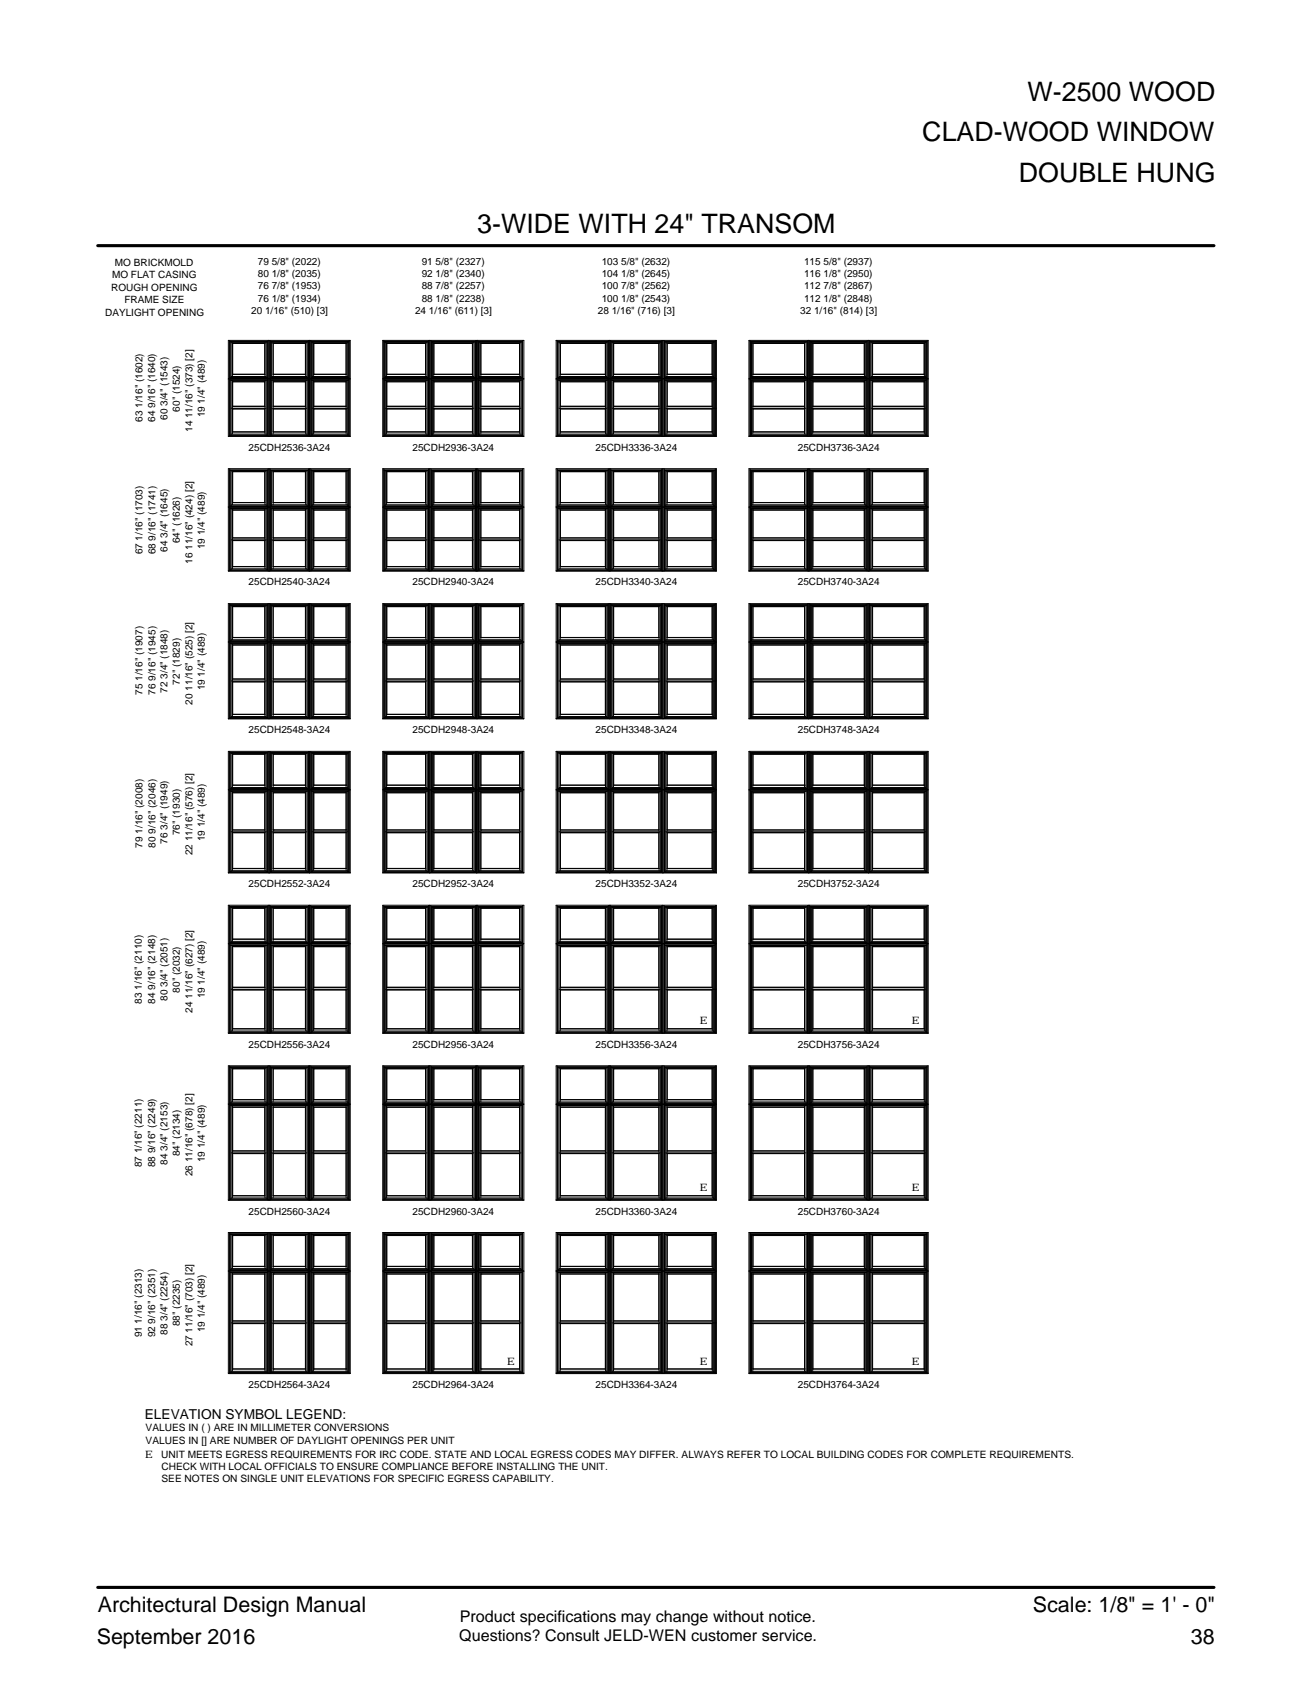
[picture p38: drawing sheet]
<svg xmlns="http://www.w3.org/2000/svg" width="216mm" height="279mm" viewBox="0 0 216 279" stroke-linecap="round" stroke-linejoin="round" font-family="sans-serif">
<defs><g id="words">
<g font-size="4.4">
<text x="169.9" y="16.7">W-2500 WOOD</text>
<text x="152.5" y="23.3">CLAD-WOOD WINDOW</text>
<text x="168.4" y="30.1">DOUBLE HUNG</text>
<text x="78.9" y="38.5">3-WIDE WITH 24&quot; TRANSOM</text>
</g>
<g font-size="3.5">
<text x="16.2" y="266.5">Architectural Design Manual</text>
<text x="170.8" y="266.5">Scale: 1/8&quot; = 1' - 0&quot;</text>
<text x="16" y="271.8">September 2016</text>
<text x="196.9" y="271.8">38</text>
</g>
<g font-size="2.7">
<text x="76" y="268.2">Product specifications may change without notice.</text>
<text x="75.9" y="271.4">Questions? Consult JELD-WEN customer service.</text>
</g>
<text font-size="2.3" x="23.9" y="234.5">ELEVATION SYMBOL LEGEND:</text>
<g font-size="1.7">
<text x="18.5" y="46">MO FLAT CASING</text>
<text x="19" y="44">MO BRICKMOLD</text>
<text x="42.6" y="47.8">76 7/8&quot; (1953)</text>
<text x="42.6" y="45.7">80 1/8&quot; (2035)</text>
<text x="42.6" y="43.8">79 5/8&quot; (2022)</text>
<text x="69.7" y="47.8">88 7/8&quot; (2257)</text>
<text x="69.7" y="45.7">92 1/8&quot; (2340)</text>
<text x="69.7" y="43.8">91 5/8&quot; (2327)</text>
<text x="99.5" y="47.8">100 7/8&quot; (2562)</text>
<text x="99.5" y="45.7">104 1/8&quot; (2645)</text>
<text x="99.5" y="43.8">103 5/8&quot; (2632)</text>
<text x="132.9" y="47.8">112 7/8&quot; (2867)</text>
<text x="132.9" y="45.7">116 1/8&quot; (2950)</text>
<text x="132.9" y="43.8">115 5/8&quot; (2937)</text>
<text x="17.4" y="52.2">DAYLIGHT OPENING</text>
<text x="18.4" y="48.1">ROUGH OPENING</text>
<text x="20.6" y="50.1">FRAME SIZE</text>
<text x="41.5" y="51.9">20 1/16&quot; (510) [3]</text>
<text x="42.6" y="49.9">76 1/8&quot; (1934)</text>
<text x="68.6" y="51.9">24 1/16&quot; (611) [3]</text>
<text x="69.7" y="49.9">88 1/8&quot; (2238)</text>
<text x="98.8" y="51.9">28 1/16&quot; (716) [3]</text>
<text x="99.5" y="49.9">100 1/8&quot; (2543)</text>
<text x="132.3" y="51.9">32 1/16&quot; (814) [3]</text>
<text x="132.9" y="49.9">112 1/8&quot; (2848)</text>
<text x="23.6" y="69.7" transform="rotate(-90 23.6 69.7)">63 1/16&quot; (1602)</text>
<text x="25.6" y="69.7" transform="rotate(-90 25.6 69.7)">64 9/16&quot; (1640)</text>
<text x="27.7" y="69.4" transform="rotate(-90 27.7 69.4)">60 3/4&quot; (1543)</text>
<text x="29.7" y="68" transform="rotate(-90 29.7 68)">60&quot; (1524)</text>
<text x="31.8" y="71.4" transform="rotate(-90 31.8 71.4)">14 11/16&quot; (373) [2]</text>
<text x="33.9" y="69" transform="rotate(-90 33.9 69)">19 1/4&quot; (489)</text>
<text x="41.1" y="74.5">25CDH2536-3A24</text>
<text x="68.2" y="74.5">25CDH2936-3A24</text>
<text x="98.5" y="74.5">25CDH3336-3A24</text>
<text x="131.9" y="74.5">25CDH3736-3A24</text>
<text x="29.7" y="89.8" transform="rotate(-90 29.7 89.8)">64&quot; (1626)</text>
<text x="23.6" y="91.7" transform="rotate(-90 23.6 91.7)">67 1/16&quot; (1703)</text>
<text x="25.7" y="91.7" transform="rotate(-90 25.7 91.7)">68 9/16&quot; (1741)</text>
<text x="27.7" y="91.2" transform="rotate(-90 27.7 91.2)">64 3/4&quot; (1645)</text>
<text x="31.8" y="93.2" transform="rotate(-90 31.8 93.2)">16 11/16&quot; (424) [2]</text>
<text x="33.9" y="90.8" transform="rotate(-90 33.9 90.8)">19 1/4&quot; (489)</text>
<text x="41.1" y="96.8">25CDH2540-3A24</text>
<text x="68.2" y="96.8">25CDH2940-3A24</text>
<text x="98.5" y="96.8">25CDH3340-3A24</text>
<text x="131.9" y="96.8">25CDH3740-3A24</text>
<text x="29.7" y="113.2" transform="rotate(-90 29.7 113.2)">72&quot; (1829)</text>
<text x="23.6" y="114.9" transform="rotate(-90 23.6 114.9)">75 1/16&quot; (1907)</text>
<text x="25.7" y="114.9" transform="rotate(-90 25.7 114.9)">76 9/16&quot; (1945)</text>
<text x="27.7" y="114.5" transform="rotate(-90 27.7 114.5)">72 3/4&quot; (1848)</text>
<text x="31.8" y="116.5" transform="rotate(-90 31.8 116.5)">20 11/16&quot; (525) [2]</text>
<text x="33.9" y="114.1" transform="rotate(-90 33.9 114.1)">19 1/4&quot; (489)</text>
<text x="41.1" y="121.2">25CDH2548-3A24</text>
<text x="68.2" y="121.2">25CDH2948-3A24</text>
<text x="98.5" y="121.2">25CDH3348-3A24</text>
<text x="131.9" y="121.2">25CDH3748-3A24</text>
<text x="23.6" y="140.1" transform="rotate(-90 23.6 140.1)">79 1/16&quot; (2008)</text>
<text x="25.7" y="140.1" transform="rotate(-90 25.7 140.1)">80 9/16&quot; (2046)</text>
<text x="27.7" y="139.5" transform="rotate(-90 27.7 139.5)">76 3/4&quot; (1949)</text>
<text x="29.7" y="138.1" transform="rotate(-90 29.7 138.1)">76&quot; (1930)</text>
<text x="31.8" y="141.4" transform="rotate(-90 31.8 141.4)">22 11/16&quot; (576) [2]</text>
<text x="33.9" y="139.1" transform="rotate(-90 33.9 139.1)">19 1/4&quot; (489)</text>
<text x="41.1" y="146.7">25CDH2552-3A24</text>
<text x="68.2" y="146.7">25CDH2952-3A24</text>
<text x="98.5" y="146.7">25CDH3352-3A24</text>
<text x="131.9" y="146.7">25CDH3752-3A24</text>
<text x="23.4" y="165.9" transform="rotate(-90 23.4 165.9)">83 1/16&quot; (2110)</text>
<text x="25.6" y="165.9" transform="rotate(-90 25.6 165.9)">84 9/16&quot; (2148)</text>
<text x="27.7" y="165.5" transform="rotate(-90 27.7 165.5)">80 3/4&quot; (2051)</text>
<text x="29.7" y="164.1" transform="rotate(-90 29.7 164.1)">80&quot; (2032)</text>
<text x="31.8" y="167.4" transform="rotate(-90 31.8 167.4)">24 11/16&quot; (627) [2]</text>
<text x="33.9" y="165.1" transform="rotate(-90 33.9 165.1)">19 1/4&quot; (489)</text>
<text x="41.1" y="173.2">25CDH2556-3A24</text>
<text x="68.2" y="173.2">25CDH2956-3A24</text>
<text x="98.5" y="173.2">25CDH3356-3A24</text>
<text x="115.7" y="169.3">E</text>
<text x="131.9" y="173.2">25CDH3756-3A24</text>
<text x="150.7" y="169.3">E</text>
<text x="29.7" y="191.1" transform="rotate(-90 29.7 191.1)">84&quot; (2134)</text>
<text x="23.4" y="193" transform="rotate(-90 23.4 193)">87 1/16&quot; (2211)</text>
<text x="25.6" y="193" transform="rotate(-90 25.6 193)">88 9/16&quot; (2249)</text>
<text x="27.7" y="192.5" transform="rotate(-90 27.7 192.5)">84 3/4&quot; (2153)</text>
<text x="31.8" y="194.5" transform="rotate(-90 31.8 194.5)">26 11/16&quot; (678) [2]</text>
<text x="33.9" y="192.1" transform="rotate(-90 33.9 192.1)">19 1/4&quot; (489)</text>
<text x="115.7" y="196.9">E</text>
<text x="150.7" y="196.9">E</text>
<text x="41.1" y="200.8">25CDH2560-3A24</text>
<text x="68.2" y="200.8">25CDH2960-3A24</text>
<text x="98.5" y="200.8">25CDH3360-3A24</text>
<text x="131.9" y="200.8">25CDH3760-3A24</text>
<text x="23.4" y="221.1" transform="rotate(-90 23.4 221.1)">91 1/16&quot; (2313)</text>
<text x="25.6" y="221.1" transform="rotate(-90 25.6 221.1)">92 9/16&quot; (2351)</text>
<text x="27.7" y="220.7" transform="rotate(-90 27.7 220.7)">88 3/4&quot; (2254)</text>
<text x="29.7" y="219.3" transform="rotate(-90 29.7 219.3)">88&quot; (2235)</text>
<text x="33.9" y="220.2" transform="rotate(-90 33.9 220.2)">19 1/4&quot; (489)</text>
<text x="31.8" y="222.6" transform="rotate(-90 31.8 222.6)">27 11/16&quot; (703) [2]</text>
<text x="83.8" y="225.6">E</text>
<text x="115.7" y="225.6">E</text>
<text x="150.7" y="225.6">E</text>
<text x="41.1" y="229.4">25CDH2564-3A24</text>
<text x="68.2" y="229.4">25CDH2964-3A24</text>
<text x="98.5" y="229.4">25CDH3364-3A24</text>
<text x="131.9" y="229.4">25CDH3764-3A24</text>
<text x="24.1" y="236.7">VALUES IN ( ) ARE IN MILLIMETER CONVERSIONS</text>
<text x="24.1" y="238.8">VALUES IN [] ARE NUMBER OF DAYLIGHT OPENINGS PER UNIT</text>
<text x="24" y="241">E</text>
<text x="26.7" y="241">UNIT MEETS EGRESS REQUIREMENTS FOR IRC CODE. STATE AND LOCAL EGRESS CODES MAY DIFFER. ALWAYS REFER TO LOCAL BUILDING CODES FOR COMPLETE REQUIREMENTS.</text>
<text x="26.7" y="243">CHECK WITH LOCAL OFFICIALS TO ENSURE COMPLIANCE BEFORE INSTALLING THE UNIT.</text>
<text x="26.7" y="245.1">SEE NOTES ON SINGLE UNIT ELEVATIONS FOR SPECIFIC EGRESS CAPABILITY.</text>
</g>
</g></defs>
<g fill="none" stroke="#000" stroke-width=".17">
<path d="M37.7 56.3h20.2v15.9h-20.2zM38 56.3v6.3M38 56.4h6.3M38 56.4v6.2M38 56.5h6.3M38 56.5v6M38 56.5h6.2M38.2 56.5v5.9M38.2 56.7h5.8M38.4 56.7v5.5M38.5 56.8v5.1M38.5 56.8h5.3"/>
<path d="M43.8 56.8v5.1M43.8 56.7v5.5M44 56.5v5.9M44.2 56.5v6M44.3 56.4v6.2M44.3 56.3v6.3M44.4 56.3v6.3M44.5 56.3v6.3M44.6 56.3v6.3M44.6 56.4h6.4M44.7 56.4v6.2M44.7 56.5h6.3"/>
<path d="M44.8 56.5v6M44.8 56.5h6.1M44.9 56.5v5.9M44.9 56.7h5.8M45.2 56.7v5.5M45.2 56.7l5.3 .1M45.2 56.8h5.3M50.5 56.8v5.1M50.5 56.7v5.5M50.7 56.5v5.9M50.9 56.5v6M51 56.4v6.2"/>
<path d="M51 56.3v6.3M51.2 56.3v6.3M51.4 56.3v6.3M51.4 56.4h6.3M51.4 56.4v6.2M51.4 56.5h6.3M51.5 56.5v6M51.5 56.5h6.1M51.6 56.5v5.9M51.6 56.7h5.9M51.8 56.7v5.5M51.9 56.8v5.1"/>
<path d="M51.9 56.8h5.3M57.2 56.7v5.5M57.2 56.7l-5.3 .1M57.5 56.5v5.9M57.6 56.5v6M57.7 56.4v6.2M57.7 56.3v6.3M63.3 56.3h23.3v15.9h-23.3zM63.4 56.4h7.5M63.4 56.3v6.3M63.5 56.5h7.3M63.5 56.4v6.2"/>
<path d="M63.5 56.5v6M63.7 56.7h6.9M63.7 56.5v5.9M63.9 56.7v5.5M64 56.8h6.3M64 56.8v5.1M70.3 56.8v5.1M70.4 56.7v5.5M70.6 56.5v5.9M70.8 56.5v6M70.8 56.4v6.2M70.9 56.3v6.3"/>
<path d="M71 56.3v6.3M71.1 56.3v6.3M71.2 56.4h7.4M71.2 56.3v6.3M71.3 56.5h7.3M71.3 56.4v6.2M71.3 56.5h7.2M71.3 56.5v6M71.5 56.7h6.8M71.5 56.5v5.9M71.7 56.7v5.5M71.7 56.8h6.4"/>
<path d="M71.7 56.8v5.1M78.1 56.8v5.1M78.1 56.7v5.5M78.3 56.5v5.9M78.5 56.5v6M78.6 56.4v6.2M78.6 56.3v6.3M78.8 56.3v6.3M78.9 56.3v6.3M79 56.4h7.4M79 56.3v6.3M79 56.5h7.3"/>
<path d="M79 56.4v6.2M79.1 56.5h7.2M79.1 56.5v6M79.2 56.7h6.9M79.2 56.5v5.9M79.5 56.7l6.4 .1M79.5 56.8h6.4M79.5 56.7v5.5M85.9 56.8v5.1M85.9 56.7v5.5M86.1 56.5v5.9M86.3 56.5v6"/>
<path d="M86.3 56.4v6.2M86.4 56.3v6.3M91.9 56.3h26.5v15.9h-26.5zM92.1 56.4h8.5M92.1 56.3v6.3M92.1 56.5h8.4M92.1 56.4v6.2M92.2 56.5h8.3M92.2 56.5v6M92.4 56.7h7.9M92.4 56.5v5.9M92.6 56.7v5.5"/>
<path d="M92.7 56.8h7.4M92.7 56.8v5.1M100.1 56.8v5.1M100.1 56.7v5.5M100.3 56.5v5.9M100.5 56.5v6M100.5 56.4v6.2M100.6 56.3v6.3M100.7 56.3v6.3M100.8 56.3v6.3M101 56.4h8.4M101 56.3v6.3"/>
<path d="M101 56.5h8.4M101 56.4v6.2M101 56.5h8.3M101 56.5v6M101.2 56.7h8M101.2 56.5v5.9M101.4 56.7v5.5M101.5 56.8h7.4M101.5 56.8v5.1M108.9 56.8v5.1M109 56.7v5.5M109.2 56.5v5.9"/>
<path d="M109.3 56.5v6M109.4 56.4v6.2M109.4 56.3v6.3M109.5 56.3v6.3M109.6 56.3v6.3M109.8 56.4h8.5M109.8 56.3v6.3M109.8 56.5h8.4M109.8 56.4v6.2M109.9 56.5h8.2M109.9 56.5v6M110.1 56.7h7.9"/>
<path d="M110.1 56.5v5.9M110.3 56.7v5.5M110.3 56.8h7.4M110.3 56.8v5.1M117.7 56.8v5.1M117.8 56.7v5.5M118 56.5v5.9M118.1 56.5v6M118.2 56.4v6.2M118.3 56.3v6.3M123.8 56.3h29.6v15.9h-29.6zM124 56.4h9.5"/>
<path d="M124 56.3v6.3M124 56.5h9.5M124 56.4v6.2M124.1 56.5h9.3M124.1 56.5v6M124.2 56.7h9.1M124.2 56.5v5.9M124.4 56.7v5.5M124.5 56.8h8.5M124.5 56.8v5.1M133 56.7l-8.5 .1M133 56.7v5.5"/>
<path d="M133.3 56.5v5.9M133.4 56.5v6M133.5 56.4v6.2M133.5 56.3v6.3M133.6 56.3v6.3M133.7 56.3v6.3M133.8 56.4h9.6M133.8 56.3v6.3M133.9 56.5h9.4M133.9 56.4v6.2M134 56.5h9.3M134 56.5v6"/>
<path d="M134.1 56.7h9M134.1 56.5v5.9M134.4 56.7v5.5M134.4 56.8h8.5M134.4 56.8v5.1M142.9 56.8v5.1M142.9 56.7v5.5M143.1 56.5v5.9M143.3 56.5v6M143.3 56.4v6.2M143.4 56.3v6.3M143.5 56.3v6.3"/>
<path d="M143.6 56.3v6.3M143.7 56.4h9.6M143.7 56.3v6.3M143.8 56.5h9.4M143.8 56.4v6.2M143.8 56.5v6M144 56.7h9M144 56.5v5.9M144.2 56.7v5.5M144.3 56.8h8.5M144.3 56.8v5.1M152.8 56.8v5.1"/>
<path d="M152.8 56.7v5.5M153 56.5v5.9M153.2 56.5v6M153.2 56.4v6.2M153.3 56.3v6.3M37.7 77.5h20.2v16.9h-20.2zM37.7 62.6h20.2M37.7 62.7h20.2M37.7 72.1h6.7M38 62.7v9.4M38 77.5v6.3M38 77.7h6.3"/>
<path d="M38 62.7v9.3M38 77.7v6.1M38 62.5h6.3M38 62.8h6.3M38 62.8v9.2M38 77.7v6M38 62.4h6.2M38 62.8h6.2M38 71.9h6.2M38 72h6.2M38 77.8h6.2M38.2 62.8v9.1"/>
<path d="M38.2 77.8v5.8M38.2 62.2h5.8M38.2 62.9h5.8M38.2 67.5h5.8M38.2 71.8h5.8M38.2 77.9h5.8M38.4 62.9v8.9M38.4 77.9v5.6M38.5 63.1v4.1M38.5 67.6v3.8M38.5 78v5.1M38.5 61.9h5.3"/>
<path d="M38.5 63.1h5.3M38.5 67.2h5.3M38.5 67.6h5.3M38.5 71.4h5.3M38.5 78h5.3M43.8 63.1v4.1M43.8 67.6v3.8M43.8 78v5.1M43.8 62.9v8.9M43.8 77.9v5.6M44 62.8v9.1M44 77.8v5.8"/>
<path d="M44.2 62.8v9.2h.1M44.2 77.7v6M44.3 62.7v9.3M44.3 77.7v6.1M44.3 62.7v9.4M44.3 77.5v6.3M44.4 62.7v9.5M44.4 77.5v6.3M44.5 62.7v9.5M44.5 77.5v6.3M44.5 72.1h6.7M44.6 62.7v9.4"/>
<path d="M44.6 77.5v6.3M44.6 77.7h6.4M44.7 62.7v9.3M44.7 77.7v6.1M44.7 62.5h6.3M44.7 62.8h6.3M44.7 77.7h6.3M44.8 62.8v9.2h-.2M44.8 77.7v6M44.8 62.4h6.1M44.8 62.8h6.1M44.8 71.9h6.1"/>
<path d="M44.8 72h6.1M44.8 77.8h6.1M44.9 62.8v9.1M44.9 77.8v5.8M44.9 62.2h5.8M44.9 62.9h5.8M44.9 67.5h5.8M44.9 71.8h5.8M44.9 77.9h5.8M45.2 62.9v8.9M45.2 77.9v5.6M45.2 61.9h5.3"/>
<path d="M45.2 63.1h5.3M45.2 67.2h5.3M45.2 67.6h5.3M45.2 71.4h5.3M45.2 77.9l5.3 .1M45.2 78h5.3M50.5 63.1v4.1M50.5 67.6v3.8M50.5 78v5.1M50.5 61.9h-5.3M50.5 67.2h-5.3M50.5 71.4h-5.3"/>
<path d="M50.5 62.9v8.9M50.5 77.9v5.6M50.7 62.8v9.1M50.7 77.8v5.8M50.9 62.8v9.2h.1M50.9 77.7v6M51 62.7v9.3M51 77.7v6.1M51 62.7v9.4M51 77.5v6.3M51.2 62.7v9.5M51.2 77.5v6.3"/>
<path d="M51.2 72.1h6.7M51.4 62.7v9.4M51.4 77.5v6.3M51.4 77.7h6.3M51.4 62.7v9.3M51.4 77.7v6.1M51.4 62.5h6.3M51.4 62.8h6.3M51.5 62.8v9.2h-.1M51.5 77.7v6M51.5 62.4h6.1M51.5 62.8h6.1"/>
<path d="M51.5 71.9h6.1M51.5 72h6.1M51.5 77.8h6.1M51.6 62.8v9.1M51.6 77.8v5.8M51.6 62.2h5.9M51.6 62.9h5.9M51.6 67.5h5.9M51.6 71.8h5.9M51.6 77.9h5.9M51.8 62.9v8.9M51.8 77.9v5.6"/>
<path d="M51.9 63.1v4.1M51.9 67.6v3.8M51.9 78v5.1M51.9 61.9h5.3M51.9 63.1h5.3M51.9 67.2h5.3M51.9 67.6h5.3M51.9 71.4h5.3M51.9 78h5.3M57.2 62.9v8.9M57.2 77.9v5.6M57.2 63.1h-5.3"/>
<path d="M57.2 67.6h-5.3M57.2 77.9l-5.3 .1M57.5 62.8v9.1M57.5 77.8v5.8M57.6 62.8v9.2h.1M57.6 77.7v6M57.7 62.7v9.3M57.7 77.7v6.1M57.7 62.7v9.4M57.7 77.5v6.3M63.3 62.6h23.3M63.3 62.7h23.3"/>
<path d="M63.3 72.1h7.7M63.3 77.5h23.3v16.9h-23.3zM63.4 77.7h7.5M63.4 62.7v9.4M63.4 77.5v6.3M63.5 62.5h7.3M63.5 62.8h7.3M63.5 77.7h7.3M63.5 62.7v9.3M63.5 77.7v6.1M63.5 62.8v9.2h-.1M63.5 62.4h7.3"/>
<path d="M63.5 71.9h7.3M63.5 72h7.3M63.5 77.8h7.3M63.5 77.7v6M63.7 62.2h6.9M63.7 62.9h6.9M63.7 67.5h6.9M63.7 71.8h6.9M63.7 77.9h6.9M63.7 62.8v9.1M63.7 77.8v5.8M63.9 62.9v8.9"/>
<path d="M63.9 77.9v5.6M64 61.9h6.3M64 63.1h6.3M64 67.2h6.3M64 67.6h6.3M64 71.4h6.3M64 78h6.3M64 63.1v4.1M64 67.6v3.8M64 78v5.1M70.3 63.1v4.1M70.3 67.6v3.8"/>
<path d="M70.3 78v5.1M70.4 62.9v8.9M70.4 77.9v5.6M70.6 62.8v9.1M70.6 77.8v5.8M70.8 62.8v9.2h.1M70.8 77.7v6M70.8 62.7v9.3M70.8 77.7v6.1M70.9 62.7v9.4M70.9 77.5v6.3M71 62.7v9.5"/>
<path d="M71 77.5v6.3M71.1 72.1h7.7M71.1 62.7v9.5M71.1 77.5v6.3M71.2 77.7h7.4M71.2 62.7v9.4M71.2 77.5v6.3M71.3 62.5h7.3M71.3 62.8h7.3M71.3 77.7h7.3M71.3 62.7v9.3M71.3 77.7v6.1"/>
<path d="M71.3 62.8v9.2h-.1M71.3 62.4h7.2M71.3 62.8h7.2M71.3 71.9h7.2M71.3 72h7.2M71.3 77.8h7.2M71.3 77.7v6M71.5 62.2h6.8M71.5 62.9h6.8M71.5 67.5h6.8M71.5 71.8h6.8M71.5 77.9h6.8"/>
<path d="M71.5 62.8v9.1M71.5 77.8v5.8M71.7 62.9v8.9M71.7 77.9v5.6M71.7 61.9h6.4M71.7 63.1h6.4M71.7 67.2h6.4M71.7 67.6h6.4M71.7 71.4h6.4M71.7 78h6.4M71.7 63.1v4.1M71.7 67.6v3.8"/>
<path d="M71.7 78v5.1M78.1 63.1v4.1M78.1 67.6v3.8M78.1 78v5.1M78.1 62.9v8.9M78.1 77.9v5.6M78.3 62.8v9.1M78.3 77.8v5.8M78.5 62.8v9.2h.1M78.5 77.7v6M78.6 62.7v9.3M78.6 77.7v6.1"/>
<path d="M78.6 62.7v9.4M78.6 77.5v6.3M78.8 62.7v9.5M78.8 77.5v6.3M78.9 72.1h7.7M78.9 62.7v9.5M78.9 77.5v6.3M79 77.7h7.4M79 62.7v9.4M79 77.5v6.3M79 62.5h7.3M79 62.8h7.3"/>
<path d="M79 77.7h7.3M79 62.7v9.3M79 77.7v6.1M79.1 62.8v9.2h-.1M79.1 62.4h7.2M79.1 62.8h7.2M79.1 71.9h7.2M79.1 72h7.2M79.1 77.8h7.2M79.1 77.7v6M79.2 62.2h6.9M79.2 62.9h6.9"/>
<path d="M79.2 67.5h6.9M79.2 71.8h6.9M79.2 77.9h6.9M79.2 62.8v9.1M79.2 77.8v5.8M79.5 61.9h6.4M79.5 63.1h6.4M79.5 67.2h6.4M79.5 67.6h6.4M79.5 71.4h6.4M79.5 62.9v8.9M79.5 77.9v5.6"/>
<path d="M79.5 77.9l6.4 .1M79.5 78h6.4M85.9 61.9h-6.4M85.9 67.2h-6.4M85.9 71.4h-6.4M85.9 63.1v4.1M85.9 67.6v3.8M85.9 78v5.1M85.9 62.9v8.9M85.9 77.9v5.6M86.1 62.8v9.1M86.1 77.8v5.8"/>
<path d="M86.3 62.8v9.2h.1M86.3 77.7v6M86.3 62.7v9.3M86.3 77.7v6.1M86.4 62.7v9.4M86.4 77.5v6.3M91.9 62.6h26.5M91.9 62.7h26.5M91.9 72.1h8.8M91.9 77.5h26.5v16.9h-26.5zM92.1 62.8h8.4M92.1 77.7h8.5"/>
<path d="M92.1 62.7v9.4M92.1 77.5v6.3M92.1 62.5h8.4M92.1 77.7h8.4M92.1 62.7v9.3M92.1 77.7v6.1M92.2 62.8v9.2h-.1M92.2 62.4h8.3M92.2 62.8h8.3M92.2 71.9h8.3M92.2 72h8.3M92.2 77.8h8.3"/>
<path d="M92.2 77.7v6M92.4 62.2h7.9M92.4 62.9h7.9M92.4 67.5h7.9M92.4 71.8h7.9M92.4 77.9h7.9M92.4 62.8v9.1M92.4 77.8v5.8M92.6 62.9v8.9M92.6 77.9v5.6M92.7 61.9h7.4M92.7 63.1h7.4"/>
<path d="M92.7 67.2h7.4M92.7 67.6h7.4M92.7 71.4h7.4M92.7 78h7.4M92.7 63.1v4.1M92.7 67.6v3.8M92.7 78v5.1M100.1 63.1v4.1M100.1 67.6v3.8M100.1 78v5.1M100.1 62.9v8.9M100.1 77.9v5.6"/>
<path d="M100.3 62.8v9.1M100.3 77.8v5.8M100.5 62.8v9.2h.1M100.5 77.7v6M100.5 62.7v9.3M100.5 77.7v6.1M100.6 62.7v9.4M100.6 77.5v6.3M100.7 62.7v9.5M100.7 77.5v6.3M100.8 72.1h8.7M100.8 62.7v9.5"/>
<path d="M100.8 77.5v6.3M101 77.7h8.4M101 62.7v9.4M101 77.5v6.3M101 62.5h8.4M101 62.8h8.4M101 62.7v9.3M101 77.7v6.1M101 62.8v9.2M101 62.4h8.3M101 62.8h8.3M101 71.9h8.3"/>
<path d="M101 72h8.3M101 77.8h8.3M101 77.7v6M101.2 62.2h8M101.2 62.9h8M101.2 67.5h8M101.2 71.8h8M101.2 77.9h8M101.2 62.8v9.1M101.2 77.8v5.8M101.4 62.9v8.9M101.4 77.9v5.6"/>
<path d="M101.5 61.9h7.4M101.5 63.1h7.4M101.5 67.2h7.4M101.5 67.6h7.4M101.5 71.4h7.4M101.5 78h7.4M101.5 63.1v4.1M101.5 67.6v3.8M101.5 78v5.1M108.9 63.1v4.1M108.9 67.6v3.8M108.9 78v5.1"/>
<path d="M109 62.9v8.9M109 77.9v5.6M109.2 62.8v9.1M109.2 77.8v5.8M109.3 62.8v9.2h.1M109.3 77.7v6M109.4 62.7v9.3M109.4 77.7v6.1M109.4 62.7v9.4M109.4 77.5v6.3M109.5 62.7v9.5M109.5 77.5v6.3"/>
<path d="M109.6 72.1h8.8M109.6 62.7v9.5M109.6 77.5v6.3M109.8 77.7h8.5M109.8 62.7v9.4M109.8 77.5v6.3M109.8 62.5h8.4M109.8 62.8h8.4M109.8 77.7h8.4M109.8 62.7v9.3M109.8 77.7v6.1M109.9 62.8v9.2h-.1"/>
<path d="M109.9 62.4h8.2M109.9 62.8h8.2M109.9 71.9h8.2M109.9 72h8.2M109.9 77.8h8.2M109.9 77.7v6M110.1 62.2h7.9M110.1 62.9h7.9M110.1 67.5h8.3M110.1 71.8h7.9M110.1 77.9h7.9M110.1 62.8v9.1"/>
<path d="M110.1 77.8v5.8M110.3 62.9v8.9M110.3 77.9v5.6M110.3 61.9h7.4M110.3 63.1h7.4M110.3 67.2h7.4M110.3 67.6h7.4M110.3 71.4h7.4M110.3 78h7.4M110.3 63.1v4.1M110.3 67.6v3.8M110.3 78v5.1"/>
<path d="M117.7 63.1v4.1M117.7 67.6v3.8M117.7 78v5.1M117.8 62.9v8.9M117.8 77.9v5.6M118 62.8v9.1M118 77.8v5.8M118.1 62.8v9.2h.2M118.1 77.7v6M118.2 62.7v9.3M118.2 77.7v6.1M118.3 62.7v9.4"/>
<path d="M118.3 77.5v6.3M123.8 62.6h29.6M123.8 62.7h29.6M123.8 72.1h9.8M123.8 77.5h29.6v16.9h-29.6zM124 62.8h9.5M124 77.7h9.5M124 62.7v9.4M124 77.5v6.3M124 62.5h9.5M124 62.7v9.3M124 77.7v6.1"/>
<path d="M124.1 62.8v9.2h-.1M124.1 62.4h9.3M124.1 62.8h9.3M124.1 71.9h9.3M124.1 72h9.3M124.1 77.8h9.3M124.1 77.7v6M124.2 62.2h9.1M124.2 62.9h9.1M124.2 67.5h9.1M124.2 71.8h9.1M124.2 77.9h9.1"/>
<path d="M124.2 62.8v9.1M124.2 77.8v5.8M124.4 62.9v8.9M124.4 77.9v5.6M124.5 61.9h8.5M124.5 63.1h8.5M124.5 67.2h8.5M124.5 67.6h8.5M124.5 71.4h8.5M124.5 78h8.5M124.5 63.1v4.1M124.5 67.6v3.8"/>
<path d="M124.5 78v5.1M133 63.1h-8.5M133 67.6h-8.5M133 62.9v8.9M133 77.9v5.6M133 77.9l-8.5 .1M133.3 62.8v9.1M133.3 77.8v5.8M133.4 62.8v9.2h.1M133.4 77.7v6M133.5 62.7v9.3M133.5 77.7v6.1"/>
<path d="M133.5 62.7v9.4M133.5 77.5v6.3M133.6 62.7v9.5M133.6 77.5v6.3M133.7 72.1h9.8M133.7 62.7v9.5M133.7 77.5v6.3M133.8 77.7h9.6M133.8 62.7v9.4M133.8 77.5v6.3M133.9 62.5h9.4M133.9 62.8h9.4"/>
<path d="M133.9 77.7h9.4M133.9 62.7v9.3M133.9 77.7v6.1M134 62.8v9.2h-.2M134 62.4h9.3M134 62.8h9.3M134 71.9h9.3M134 72h9.3M134 77.8h9.3M134 77.7v6M134.1 62.2h9M134.1 62.9h9"/>
<path d="M134.1 67.5h9M134.1 71.8h9M134.1 77.9h9M134.1 62.8v9.1M134.1 77.8v5.8M134.4 62.9v8.9M134.4 77.9v5.6M134.4 61.9h8.5M134.4 63.1h8.5M134.4 67.2h8.5M134.4 67.6h8.5M134.4 71.4h8.5"/>
<path d="M134.4 78h8.5M134.4 63.1v4.1M134.4 67.6v3.8M134.4 78v5.1M142.9 63.1v4.1M142.9 67.6v3.8M142.9 78v5.1M142.9 62.9v8.9M142.9 77.9v5.6M143.1 62.8v9.1M143.1 77.8v5.8M143.3 62.8v9.2h.1"/>
<path d="M143.3 77.7v6M143.3 62.7v9.3M143.3 77.7v6.1M143.4 62.7v9.4M143.4 77.5v6.3M143.5 62.7v9.5M143.5 77.5v6.3M143.6 72.1h9.8M143.6 62.7v9.5M143.6 77.5v6.3M143.7 77.7h9.6M143.7 62.7v9.4"/>
<path d="M143.7 77.5v6.3M143.8 62.5h9.4M143.8 62.8h9.4M143.8 77.7h9.4M143.8 62.7v9.3M143.8 77.7v6.1M143.8 62.8v9.2h-.1M143.8 62.4h9.4M143.8 71.9h9.4M143.8 72h9.4M143.8 77.8h9.4M143.8 77.7v6"/>
<path d="M144 62.2h9M144 62.9h9M144 67.5h9M144 71.8h9M144 77.9h9M144 62.8v9.1M144 77.8v5.8M144.2 62.9v8.9M144.2 77.9v5.6M144.3 61.9h8.5M144.3 63.1h8.5M144.3 67.2h8.5"/>
<path d="M144.3 67.6h8.5M144.3 71.4h8.5M144.3 78h8.5M144.3 63.1v4.1M144.3 67.6v3.8M144.3 78v5.1M152.8 63.1v4.1M152.8 67.6v3.8M152.8 78v5.1M152.8 62.9v8.9M152.8 77.9v5.6M153 62.8v9.1"/>
<path d="M153 77.8v5.8M153.2 62.8v9.2h.1M153.2 77.7v6M153.2 62.7v9.3M153.2 77.7v6.1M153.3 62.7v9.4M153.3 77.5v6.3M37.7 99.8h20.2v19h-20.2zM37.7 83.8h20.2M37.7 83.9h20.2M37.7 94.4h6.7M38 83.9v10.5"/>
<path d="M38 99.8v6.3M38 100h6.3M38 83.9v10.4M38 100v6.1M38 83.7h6.3M38 84h6.3M38 94.3h6.3M38 84v10.3M38 83.6h6.2M38 84.1h6.2M38 94.2h6.2M38.2 84.1v10.1"/>
<path d="M38.2 83.5h5.8M38.2 84.1h5.8M38.2 94h5.8M38.2 89.3h5.8M38.4 84.1v9.9M38.5 84.3v4.6M38.5 89.4v4.3M38.5 83.1h5.3M38.5 84.3h5.3M38.5 93.7h5.3M38.5 88.9h5.3M38.5 89.4h5.3"/>
<path d="M43.8 84.3v4.6M43.8 89.4v4.3M43.8 84.1v9.9M44 84.1v10.1M44.2 84v10.3M44.3 83.9v10.4M44.3 100v6.1M44.3 83.9v10.5M44.3 99.8v6.3M44.4 83.9v10.5M44.4 99.8v6.3M44.5 83.9v10.5"/>
<path d="M44.5 99.8v6.3M44.5 94.4h6.7M44.6 83.9v10.5M44.6 99.8v6.3M44.6 100h6.4M44.7 83.9l-.1 10.4M44.7 100v6.1M44.7 83.7h6.3M44.7 84h6.3M44.7 94.3h6.3M44.8 84v10.3M44.8 83.6h6.1"/>
<path d="M44.8 84.1h6.1M44.8 94.2h6.1M44.9 84.1v10.1M44.9 83.5h5.8M44.9 84.1h5.8M44.9 94h5.8M44.9 89.3h5.8M45.2 84.1v9.9M45.2 83.1h5.3M45.2 84.3h5.3M45.2 93.7h5.3M45.2 88.9h5.3"/>
<path d="M45.2 89.3l5.3 .1M45.2 89.4h5.3M50.5 84.3v4.6M50.5 89.4v4.3M50.5 83.1h-5.3M50.5 93.7h-5.3M50.5 88.9l-5.3 .1M50.5 84.1v9.9M50.7 84.1v10.1M50.9 84v10.3M51 83.9v10.4M51 100v6.1"/>
<path d="M51 83.9v10.5M51 99.8v6.3M51.2 83.9v10.5M51.2 99.8v6.3M51.2 94.4h6.7M51.4 83.9v10.5M51.4 99.8v6.3M51.4 100h6.3M51.4 83.9v10.4M51.4 100v6.1M51.4 83.7h6.3M51.4 84h6.3"/>
<path d="M51.4 94.3h6.3M51.5 84v10.3M51.5 83.6h6.1M51.5 84.1h6.1M51.5 94.2h6.1M51.6 84.1v10.1M51.6 83.5h5.9M51.6 84.1h5.9M51.6 94h5.9M51.6 89.3h5.9M51.8 84.1v9.9M51.9 84.3v4.6"/>
<path d="M51.9 89.4v4.3M51.9 83.1h5.3M51.9 84.3h5.3M51.9 93.7h5.3M51.9 88.9l5.3 .1M51.9 88.9h5.3M51.9 89.4h5.3M57.2 84.1v9.9M57.2 84.3h-5.3M57.2 89.3l-5.3 .1M57.5 84.1v10.1M57.6 84v10.3"/>
<path d="M57.7 83.9v10.4M57.7 100v6.1M57.7 83.9v10.5M57.7 99.8v6.3M63.3 83.8h23.3M63.3 83.9h23.3M63.3 94.4h7.7M63.3 99.8h23.3v19h-23.3zM63.4 100h7.5M63.4 83.9v10.5M63.4 99.8v6.3M63.5 83.7h7.3"/>
<path d="M63.5 84h7.3M63.5 94.3h7.3M63.5 83.9l-.1 10.4M63.5 100v6.1M63.5 83.6h7.3M63.5 84.1h7.3M63.5 94.2h7.3M63.5 84v10.3M63.7 83.5h6.9M63.7 84.1h6.9M63.7 94h6.9M63.7 89.3h6.9"/>
<path d="M63.7 84.1v10.1M63.9 84.1v9.9M64 93.7h6.3M64 83.1h6.3M64 84.3h6.3M64 88.9h6.3M64 89.4h6.3M64 84.3v4.6M64 89.4v4.3M70.3 84.3v4.6M70.3 89.4v4.3M70.4 84.1v9.9"/>
<path d="M70.6 84.1v10.1M70.8 84v10.3M70.8 83.9l.1 10.4M70.8 100v6.1M70.9 83.9v10.5M70.9 99.8v6.3M71 83.9v10.5M71 99.8v6.3M71.1 94.4h7.7M71.1 83.9v10.5M71.1 99.8v6.3M71.2 100h7.4"/>
<path d="M71.2 83.9v10.5M71.2 99.8v6.3M71.3 83.7h7.3M71.3 84h7.3M71.3 94.3h7.3M71.3 83.9l-.1 10.4M71.3 100v6.1M71.3 83.6h7.2M71.3 84.1h7.2M71.3 94.2h7.2M71.3 84v10.3M71.5 83.5h6.8"/>
<path d="M71.5 84.1h6.8M71.5 94h6.8M71.5 89.3h6.8M71.5 84.1v10.1M71.7 84.1v9.9M71.7 83.1h6.4M71.7 84.3h6.4M71.7 93.7h6.4M71.7 88.9h6.4M71.7 89.4h6.4M71.7 84.3v4.6M71.7 89.4v4.3"/>
<path d="M78.1 84.3v4.6M78.1 89.4v4.3M78.1 84.1v9.9M78.3 84.1v10.1M78.5 84v10.3M78.6 83.9v10.4M78.6 100v6.1M78.6 83.9v10.5M78.6 99.8v6.3M78.8 83.9v10.5M78.8 99.8v6.3M78.9 94.4h7.7"/>
<path d="M78.9 83.9v10.5M78.9 99.8v6.3M79 100h7.4M79 83.9v10.5M79 99.8v6.3M79 83.7h7.3M79 84h7.3M79 94.3h7.3M79 83.9v10.4M79 100v6.1M79.1 83.6h7.2M79.1 84.1h7.2"/>
<path d="M79.1 94.2h7.2M79.1 84v10.3M79.2 83.5h6.9M79.2 84.1h6.9M79.2 94h6.9M79.2 89.3h6.9M79.2 84.1v10.1M79.5 84.1v9.9M79.5 83.1h6.4M79.5 84.3h6.4M79.5 93.7h6.4M79.5 88.9h6.4"/>
<path d="M79.5 89.3l6.4 .1M79.5 89.4h6.4M85.9 83.1h-6.4M85.9 93.7h-6.4M85.9 88.9l-6.4 .1M85.9 84.3v4.6M85.9 89.4v4.3M85.9 84.1v9.9M86.1 84.1v10.1M86.3 84v10.3M86.3 83.9l.1 10.4M86.3 100v6.1"/>
<path d="M86.4 83.9v10.5M86.4 99.8v6.3M91.9 83.8h26.5M91.9 83.9h26.5M91.9 94.4h8.8M91.9 99.8h26.5v19h-26.5zM92.1 84h8.4M92.1 100h8.5M92.1 83.9v10.5M92.1 99.8v6.3M92.1 83.7h8.4M92.1 94.3h8.4"/>
<path d="M92.1 83.9v10.4M92.1 100v6.1M92.2 83.6h8.3M92.2 84.1h8.3M92.2 94.2h8.3M92.2 84v10.3M92.4 83.5h7.9M92.4 84.1h7.9M92.4 94h7.9M92.4 89.3h7.9M92.4 84.1v10.1M92.6 84.1v9.9"/>
<path d="M92.7 83.1h7.4M92.7 84.3h7.4M92.7 93.7h7.4M92.7 88.9h7.4M92.7 89.4h7.4M92.7 84.3v4.6M92.7 89.4v4.3M100.1 84.3v4.6M100.1 89.4v4.3M100.1 84.1v9.9M100.3 84.1v10.1M100.5 84v10.3"/>
<path d="M100.5 83.9l.1 10.4M100.5 100v6.1M100.6 83.9v10.5M100.6 99.8v6.3M100.7 83.9v10.5M100.7 99.8v6.3M100.8 94.4h8.7M100.8 83.9v10.5M100.8 99.8v6.3M101 100h8.4M101 83.9v10.5M101 99.8v6.3"/>
<path d="M101 83.7h8.4M101 84h8.4M101 94.3h8.4M101 83.9v10.4M101 100v6.1M101 83.6h8.3M101 84.1h8.3M101 94.2h8.3M101 84v10.3M101.2 83.5h8M101.2 84.1h8M101.2 94h8"/>
<path d="M101.2 89.3h8M101.2 84.1v10.1M101.4 84.1v9.9M101.5 83.1h7.4M101.5 84.3h7.4M101.5 93.7h7.4M101.5 88.9h7.4M101.5 89.4h7.4M101.5 84.3v4.6M101.5 89.4v4.3M108.9 84.3v4.6M108.9 89.4v4.3"/>
<path d="M109 84.1v9.9M109.2 84.1v10.1M109.3 84v10.3M109.4 83.9v10.4M109.4 100v6.1M109.4 83.9v10.5M109.4 99.8v6.3M109.5 83.9v10.5M109.5 99.8v6.3M109.6 94.4h8.8M109.6 83.9v10.5M109.6 99.8v6.3"/>
<path d="M109.8 100h8.5M109.8 83.9v10.5M109.8 99.8v6.3M109.8 83.7h8.4M109.8 84h8.4M109.8 94.3h8.4M109.8 83.9v10.4M109.8 100v6.1M109.9 83.6h8.2M109.9 84.1h8.2M109.9 94.2h8.2M109.9 84v10.3"/>
<path d="M110.1 83.5h7.9M110.1 84.1h7.9M110.1 94h7.9M110.1 89.3h8.3M110.1 84.1v10.1M110.3 84.1v9.9M110.3 93.7h7.4M110.3 83.1h7.4M110.3 84.3h7.4M110.3 88.9h7.4M110.3 89.4h7.4M110.3 84.3v4.6"/>
<path d="M110.3 89.4v4.3M117.7 84.3v4.6M117.7 89.4v4.3M117.8 84.1v9.9M118 84.1v10.1M118.1 84v10.3M118.2 83.9l.1 10.4M118.2 100v6.1M118.3 83.9v10.5M118.3 99.8v6.3M123.8 83.8h29.6M123.8 83.9h29.6"/>
<path d="M123.8 94.4h9.8M123.8 99.8h29.6v19h-29.6zM124 84h9.5M124 100h9.5M124 83.9v10.5M124 99.8v6.3M124 83.7h9.5M124 94.3h9.5M124 83.9v10.4M124 100v6.1M124.1 83.6h9.3M124.1 84.1h9.3"/>
<path d="M124.1 94.2h9.3M124.1 84v10.3M124.2 83.5h9.1M124.2 84.1h9.1M124.2 94h9.1M124.2 89.3h9.1M124.2 84.1v10.1M124.4 84.1v9.9M124.5 83.1h8.5M124.5 84.3h8.5M124.5 93.7h8.5M124.5 88.9l8.5 .1"/>
<path d="M124.5 88.9h8.5M124.5 89.4h8.5M124.5 84.3v4.6M124.5 89.4v4.3M133 84.1v9.9M133 84.3h-8.5M133 89.3l-8.5 .1M133.3 84.1v10.1M133.4 84v10.3M133.5 83.9v10.4M133.5 100v6.1M133.5 83.9v10.5"/>
<path d="M133.5 99.8v6.3M133.6 83.9v10.5M133.6 99.8v6.3M133.7 94.4h9.8M133.7 83.9v10.5M133.7 99.8v6.3M133.8 100h9.6M133.8 83.9v10.5M133.8 99.8v6.3M133.9 83.7h9.4M133.9 84h9.4M133.9 94.3h9.4"/>
<path d="M133.9 83.9l-.1 10.4M133.9 100v6.1M134 83.6h9.3M134 84.1h9.3M134 94.2h9.3M134 84v10.3M134.1 83.5h9M134.1 84.1h9M134.1 94h9M134.1 89.3h9M134.1 84.1v10.1M134.4 84.1v9.9"/>
<path d="M134.4 83.1h8.5M134.4 84.3h8.5M134.4 93.7h8.5M134.4 88.9h8.5M134.4 89.4h8.5M134.4 84.3v4.6M134.4 89.4v4.3M142.9 84.3v4.6M142.9 89.4v4.3M142.9 84.1v9.9M143.1 84.1v10.1M143.3 84v10.3"/>
<path d="M143.3 83.9l.1 10.4M143.3 100v6.1M143.4 83.9v10.5M143.4 99.8v6.3M143.5 83.9v10.5M143.5 99.8v6.3M143.6 94.4h9.8M143.6 83.9v10.5M143.6 99.8v6.3M143.7 100h9.6M143.7 83.9v10.5M143.7 99.8v6.3"/>
<path d="M143.8 83.7h9.4M143.8 84h9.4M143.8 94.3h9.4M143.8 83.9l-.1 10.4M143.8 100v6.1M143.8 83.6h9.4M143.8 84.1h9.4M143.8 94.2h9.4M143.8 84v10.3M144 83.5h9M144 84.1h9M144 94h9"/>
<path d="M144 89.3h9M144 84.1v10.1M144.2 84.1v9.9M144.3 83.1h8.5M144.3 84.3h8.5M144.3 93.7h8.5M144.3 88.9h8.5M144.3 89.4h8.5M144.3 84.3v4.6M144.3 89.4v4.3M152.8 84.3v4.6M152.8 89.4v4.3"/>
<path d="M152.8 84.1v9.9M153 84.1v10.1M153.2 84v10.3M153.2 83.9l.1 10.4M153.2 100v6.1M153.3 83.9v10.5M153.3 99.8v6.3M37.7 106.1h20.2M37.7 106.2h20.2M37.7 118.8h6.7M38 106.2v12.6M38 106h6.3"/>
<path d="M38 106.3h6.3M38 100v6M38 106.3v12.4M38 100.1h6.2M38 105.9h6.2M38 106.4h6.2M38 118.6h6.2M38 118.7h6.2M38.2 100.1v5.8M38.2 106.4v12.2M38.2 100.2h5.8M38.2 105.8h5.8"/>
<path d="M38.2 106.4h5.8M38.2 118.5h5.8M38.2 112.6h5.8M38.4 100.2v5.6M38.4 106.4v12.1M38.5 100.3v5.1M38.5 106.7v5.5M38.5 112.7v5.4M38.5 100.3h5.3M38.5 105.4h5.3M38.5 106.7h5.3M38.5 118.1h5.3"/>
<path d="M38.5 112.7h5.3M38.5 112.2h5.3M43.8 100.3v5.1M43.8 106.7v5.5M43.8 112.7v5.4M43.8 100.2v5.6M43.8 106.4v12.1M44 100.1v5.8M44 106.4v12.2M44.2 100v6M44.2 106.3v12.4h.1M44.3 106.2v12.6"/>
<path d="M44.4 106.2v12.6M44.5 106.2v12.6M44.5 118.8h6.7M44.6 106.2v12.6M44.7 106.2l-.1 12.6M44.7 100h6.3M44.7 106h6.3M44.7 106.3h6.3M44.8 100v6M44.8 106.3v12.4h-.1M44.8 100.1h6.1M44.8 105.9h6.1"/>
<path d="M44.8 106.4h6.1M44.8 118.6h6.1M44.8 118.7h6.1M44.9 100.1v5.8M44.9 106.4v12.2M44.9 100.2h5.8M44.9 105.8h5.8M44.9 106.4h5.8M44.9 118.5h5.8M44.9 112.6h5.8M45.2 100.2v5.6M45.2 106.4v12.1"/>
<path d="M45.2 100.3h5.3M45.2 105.4h5.3M45.2 106.6l5.3 .1M45.2 106.7h5.3M45.2 118.1h5.3M45.2 112.2h5.3M45.2 112.7h5.3M50.5 100.3v5.1M50.5 106.7v5.5M50.5 112.7v5.4M50.5 105.4h-5.3M50.5 118.1h-5.3"/>
<path d="M50.5 112.2l-5.3 .1M50.5 100.2v5.6M50.5 106.4v12.1M50.7 100.1v5.8M50.7 106.4v12.2M50.9 100v6M50.9 106.3l.1 12.4M51 106.2v12.6M51.2 106.2v12.6M51.2 118.8h6.7M51.4 106.2v12.6M51.4 106h6.3"/>
<path d="M51.4 106.3h6.3M51.5 100v6M51.5 106.3l-.1 12.4M51.5 100.1h6.1M51.5 105.9h6.1M51.5 106.4h6.1M51.5 118.6h6.1M51.5 118.7h6.1M51.6 100.1v5.8M51.6 106.4v12.2M51.6 100.2h5.9M51.6 105.8h5.9"/>
<path d="M51.6 106.4h5.9M51.6 118.5h5.9M51.6 112.6h5.9M51.8 100.2v5.6M51.8 106.4v12.1M51.9 100.3v5.1M51.9 106.7v5.5M51.9 112.7v5.4M51.9 100.3h5.3M51.9 105.4h5.3M51.9 106.7h5.3M51.9 118.1h5.3"/>
<path d="M51.9 112.2l5.3 .1M51.9 112.2h5.3M51.9 112.7h5.3M57.2 100.2v5.6M57.2 106.4v12.1M57.2 100.3h-5.3M57.2 106.6l-5.3 .1M57.2 112.7h-5.3M57.5 100.1v5.8M57.5 106.4v12.2M57.6 100v6M57.6 106.3l.1 12.4"/>
<path d="M57.7 106.2v12.6M63.3 106.1h23.3M63.3 106.2h23.3M63.3 118.8h7.7M63.4 106.2v12.6M63.5 100h7.3M63.5 106h7.3M63.5 106.3h7.3M63.5 106.2l-.1 12.6M63.5 100.1h7.3M63.5 105.9h7.3M63.5 106.4h7.3"/>
<path d="M63.5 118.6h7.3M63.5 118.7h7.3M63.5 100v6M63.5 106.3v12.4M63.7 100.2h6.9M63.7 105.8h6.9M63.7 106.4h6.9M63.7 118.5h6.9M63.7 112.6h6.9M63.7 100.1v5.8M63.7 106.4v12.2M63.9 100.2v5.6"/>
<path d="M63.9 106.4v12.1M64 100.3h6.3M64 105.4h6.3M64 106.7h6.3M64 118.1h6.3M64 112.7h6.3M64 112.2h6.3M64 100.3v5.1M64 106.7v5.5M64 112.7v5.4M70.3 100.3v5.1M70.3 106.7v5.5"/>
<path d="M70.3 112.7v5.4M70.4 100.2v5.6M70.4 106.4v12.1M70.6 100.1v5.8M70.6 106.4v12.2M70.8 100v6M70.8 106.3v12.4M70.8 106.2l.1 12.6M70.9 106.2v12.6M71 106.2v12.6M71.1 118.8h7.7M71.1 106.2v12.6"/>
<path d="M71.2 106.2v12.6M71.3 100h7.3M71.3 106h7.3M71.3 106.3h7.3M71.3 106.2l-.1 12.6M71.3 100.1h7.2M71.3 105.9h7.2M71.3 106.4h7.2M71.3 118.6h7.2M71.3 118.7h7.2M71.3 100v6M71.3 106.3v12.4"/>
<path d="M71.5 100.2h6.8M71.5 105.8h6.8M71.5 106.4h6.8M71.5 118.5h6.8M71.5 112.6h6.8M71.5 100.1v5.8M71.5 106.4v12.2M71.7 100.2v5.6M71.7 106.4v12.1M71.7 100.3h6.4M71.7 105.4h6.4M71.7 106.7h6.4"/>
<path d="M71.7 118.1h6.4M71.7 112.2h6.4M71.7 112.7h6.4M71.7 100.3v5.1M71.7 106.7v5.5M71.7 112.7v5.4M78.1 100.3v5.1M78.1 106.7v5.5M78.1 112.7v5.4M78.1 100.2v5.6M78.1 106.4v12.1M78.3 100.1v5.8"/>
<path d="M78.3 106.4v12.2M78.5 100v6M78.5 106.3v12.4h.1M78.6 106.2v12.6M78.8 106.2v12.6M78.9 118.8h7.7M78.9 106.2v12.6M79 106.2v12.6M79 100h7.3M79 106h7.3M79 106.3h7.3M79.1 100.1h7.2"/>
<path d="M79.1 105.9h7.2M79.1 106.4h7.2M79.1 118.6h7.2M79.1 118.7h7.2M79.1 100v6M79.1 106.3v12.4h-.1M79.2 100.2h6.9M79.2 105.8h6.9M79.2 106.4h6.9M79.2 118.5h6.9M79.2 112.6h6.9M79.2 100.1v5.8"/>
<path d="M79.2 106.4v12.2M79.5 100.2v5.6M79.5 106.4v12.1M79.5 100.3h6.4M79.5 105.4h6.4M79.5 106.6l6.4 .1M79.5 106.7h6.4M79.5 118.1h6.4M79.5 112.2h6.4M79.5 112.7h6.4M85.9 105.4h-6.4M85.9 118.1h-6.4"/>
<path d="M85.9 112.2l-6.4 .1M85.9 100.3v5.1M85.9 106.7v5.5M85.9 112.7v5.4M85.9 100.2v5.6M85.9 106.4v12.1M86.1 100.1v5.8M86.1 106.4v12.2M86.3 100v6M86.3 106.3v12.4M86.3 106.2l.1 12.6M86.4 106.2v12.6"/>
<path d="M91.9 106.1h26.5M91.9 106.2h26.5M91.9 118.8h8.8M92.1 106.3h8.4M92.1 106.2v12.6M92.1 100h8.4M92.1 106h8.4M92.2 100.1h8.3M92.2 105.9h8.3M92.2 106.4h8.3M92.2 118.6h8.3M92.2 118.7h8.3"/>
<path d="M92.2 100v6M92.2 106.3v12.4h-.1M92.4 100.2h7.9M92.4 105.8h7.9M92.4 106.4h7.9M92.4 118.5h7.9M92.4 112.6h7.9M92.4 100.1v5.8M92.4 106.4v12.2M92.6 100.2v5.6M92.6 106.4v12.1M92.7 106.7h7.4"/>
<path d="M92.7 100.3h7.4M92.7 105.4h7.4M92.7 118.1h7.4M92.7 112.2h7.4M92.7 112.7h7.4M92.7 100.3v5.1M92.7 106.7v5.5M92.7 112.7v5.4M100.1 100.3v5.1M100.1 106.7v5.5M100.1 112.7v5.4M100.1 100.2v5.6"/>
<path d="M100.1 106.4v12.1M100.3 100.1v5.8M100.3 106.4v12.2M100.5 100v6M100.5 106.3v12.4M100.5 106.2l.1 12.6M100.6 106.2v12.6M100.7 106.2v12.6M100.8 118.8h8.7M100.8 106.2v12.6M101 106.2v12.6M101 106h8.4"/>
<path d="M101 106.3h8.4M101 100.1h8.3M101 105.9h8.3M101 106.4h8.3M101 118.6h8.3M101 118.7h8.3M101 100v6M101 106.3v12.4M101.2 100.2h8M101.2 105.8h8M101.2 106.4h8M101.2 118.5h8"/>
<path d="M101.2 112.6h8M101.2 100.1v5.8M101.2 106.4v12.2M101.4 100.2v5.6M101.4 106.4v12.1M101.5 100.3h7.4M101.5 105.4h7.4M101.5 106.7h7.4M101.5 118.1h7.4M101.5 112.2h7.4M101.5 112.7h7.4M101.5 100.3v5.1"/>
<path d="M101.5 106.7v5.5M101.5 112.7v5.4M108.9 100.3v5.1M108.9 106.7v5.5M108.9 112.7v5.4M109 100.2v5.6M109 106.4v12.1M109.2 100.1v5.8M109.2 106.4v12.2M109.3 100v6M109.3 106.3l.1 12.4M109.4 106.2v12.6"/>
<path d="M109.5 106.2v12.6M109.6 118.8h8.8M109.6 106.2v12.6M109.8 106.2v12.6M109.8 100h8.4M109.8 106h8.4M109.8 106.3h8.4M109.9 100.1h8.2M109.9 105.9h8.2M109.9 106.4h8.2M109.9 118.6h8.2M109.9 118.7h8.2"/>
<path d="M109.9 100v6M109.9 106.3l-.1 12.4M110.1 100.2h7.9M110.1 105.8h7.9M110.1 106.4h7.9M110.1 118.5h7.9M110.1 112.6h8.3M110.1 100.1v5.8M110.1 106.4v12.2M110.3 100.2v5.6M110.3 106.4v12.1M110.3 105.4h7.4"/>
<path d="M110.3 100.3h7.4M110.3 106.7h7.4M110.3 118.1h7.4M110.3 112.2h7.4M110.3 112.7h7.4M110.3 100.3v5.1M110.3 106.7v5.5M110.3 112.7v5.4M117.7 100.3v5.1M117.7 106.7v5.5M117.7 112.7v5.4M117.8 100.2v5.6"/>
<path d="M117.8 106.4v12.1M118 100.1v5.8M118 106.4v12.2M118.1 100v6M118.1 106.3v12.4h.1M118.2 106.2l.1 12.6M118.3 106.2v12.6M123.8 106.1h29.6M123.8 106.2h29.6M123.8 118.8h9.8M124 106.3h9.5M124 106.2v12.6"/>
<path d="M124 106h9.5M124.1 100.1h9.3M124.1 105.9h9.3M124.1 106.4h9.3M124.1 118.6h9.3M124.1 118.7h9.3M124.1 100v6M124.1 106.3l-.1 12.4M124.2 100.2h9.1M124.2 105.8h9.1M124.2 106.4h9.1M124.2 118.5h9.1"/>
<path d="M124.2 112.6h9.1M124.2 100.1v5.8M124.2 106.4v12.2M124.4 100.2v5.6M124.4 106.4v12.1M124.5 100.3h8.5M124.5 105.4h8.5M124.5 106.7h8.5M124.5 118.1h8.5M124.5 112.2l8.5 .1M124.5 112.2h8.5M124.5 112.7h8.5"/>
<path d="M124.5 100.3v5.1M124.5 106.7v5.5M124.5 112.7v5.4M133 100.2v5.6M133 106.4v12.1M133 100.3h-8.5M133 106.6l-8.5 .1M133 112.7h-8.5M133.3 100.1v5.8M133.3 106.4v12.2M133.4 100v6M133.4 106.3l.1 12.4"/>
<path d="M133.5 106.2v12.6M133.6 106.2v12.6M133.7 118.8h9.8M133.7 106.2v12.6M133.8 106.2v12.6M133.9 100h9.4M133.9 106h9.4M133.9 106.3h9.4M133.9 106.2l-.1 12.6M134 100.1h9.3M134 105.9h9.3M134 106.4h9.3"/>
<path d="M134 118.6h9.3M134 118.7h9.3M134 100v6M134 106.3v12.4h-.1M134.1 100.2h9M134.1 105.8h9M134.1 106.4h9M134.1 118.5h9M134.1 112.6h9M134.1 100.1v5.8M134.1 106.4v12.2M134.4 100.2v5.6"/>
<path d="M134.4 106.4v12.1M134.4 100.3h8.5M134.4 105.4h8.5M134.4 106.7h8.5M134.4 118.1h8.5M134.4 112.2h8.5M134.4 112.7h8.5M134.4 100.3v5.1M134.4 106.7v5.5M134.4 112.7v5.4M142.9 100.3v5.1M142.9 106.7v5.5"/>
<path d="M142.9 112.7v5.4M142.9 100.2v5.6M142.9 106.4v12.1M143.1 100.1v5.8M143.1 106.4v12.2M143.3 100v6M143.3 106.3v12.4M143.3 106.2l.1 12.6M143.4 106.2v12.6M143.5 106.2v12.6M143.6 118.8h9.8M143.6 106.2v12.6"/>
<path d="M143.7 106.2v12.6M143.8 100h9.4M143.8 106h9.4M143.8 106.3h9.4M143.8 106.2l-.1 12.6M143.8 100.1h9.4M143.8 105.9h9.4M143.8 106.4h9.4M143.8 118.6h9.4M143.8 118.7h9.4M143.8 100v6M143.8 106.3v12.4"/>
<path d="M144 100.2h9M144 105.8h9M144 106.4h9M144 118.5h9M144 112.6h9M144 100.1v5.8M144 106.4v12.2M144.2 100.2v5.6M144.2 106.4v12.1M144.3 100.3h8.5M144.3 105.4h8.5M144.3 106.7h8.5"/>
<path d="M144.3 118.1h8.5M144.3 112.7h8.5M144.3 112.2h8.5M144.3 100.3v5.1M144.3 106.7v5.5M144.3 112.7v5.4M152.8 100.3v5.1M152.8 106.7v5.5M152.8 112.7v5.4M152.8 100.2v5.6M152.8 106.4v12.1M153 100.1v5.8"/>
<path d="M153 106.4v12.2M153.2 100v6M153.2 106.3v12.4M153.2 106.2l.1 12.6M153.3 106.2v12.6M37.7 124.2h20.2v20.1h-20.2zM37.7 130.5h20.2M37.7 130.6h20.2M38 124.2v6.3M38 130.6v13.6M38 124.4h6.3M38 130.5h6.3"/>
<path d="M38 124.4v6.1M38 130.4h6.3M38 130.7h6.3M38 130.7v13.5M38 124.4v6M38 124.5h6.2M38 130.4h6.2M38 130.8h6.2M38.2 124.5v5.9M38.2 130.8v13.3M38.2 124.6h5.8M38.2 130.2h5.8"/>
<path d="M38.2 130.8h5.8M38.2 137.5h5.8M38.4 124.6v5.6M38.4 130.8v13.1M38.4 124.7h5.4M38.4 129.8h5.4M38.4 137.2h5.4M38.5 124.7v5.1M38.5 131.1v6.1M38.5 137.7v5.9M38.5 131.1h5.3M38.5 137.7h5.3"/>
<path d="M43.8 124.7v5.1M43.8 131.1v6.1M43.8 137.7v5.9M43.8 124.6v5.6M43.8 130.8v13.1M44 124.5v5.9M44 130.8v13.3M44.2 130.7v13.5h.1M44.2 124.4v6M44.3 124.4v6.1M44.3 130.6v13.6M44.3 124.2v6.3"/>
<path d="M44.4 124.2v6.3M44.4 130.6v13.7M44.5 124.2v6.3M44.5 130.6v13.7M44.6 124.2v6.3M44.6 130.6v13.6M44.6 124.4h6.4M44.6 130.5h6.4M44.7 124.4v6.1M44.7 130.6v13.6M44.7 124.4h6.3M44.7 130.4h6.3"/>
<path d="M44.7 130.7h6.3M44.8 130.7v13.5h-.2M44.8 124.4v6M44.8 124.5h6.1M44.8 130.4h6.1M44.8 130.8h6.1M44.9 124.5v5.9M44.9 130.8v13.3M44.9 124.6h5.8M44.9 130.2h5.8M44.9 130.8h5.8M44.9 137.5h5.8"/>
<path d="M45.2 124.7h.1M45.2 129.8h.1M45.2 137.2h.1M45.2 124.6v5.6M45.2 130.8v13.1M45.2 124.7h5.3M45.2 129.8h5.3M45.2 131l5.3 .1M45.2 131.1h5.3M45.2 137.2h5.3M45.2 137.6l5.3 .1M45.2 137.7h5.3"/>
<path d="M50.5 124.7v5.1M50.5 131.1v6.1M50.5 137.7v5.9M50.5 124.6v5.6M50.5 130.8v13.1M50.7 124.5v5.9M50.7 130.8v13.3M50.9 130.7v13.5h.1M50.9 124.4v6M51 124.4v6.1M51 130.6v13.6M51 124.2v6.3"/>
<path d="M51.2 124.2v6.3M51.2 130.6v13.7M51.4 124.2v6.3M51.4 130.6v13.6M51.4 124.4h6.3M51.4 130.5h6.3M51.4 124.4v6.1M51.4 130.4h6.3M51.4 130.7h6.3M51.5 130.7v13.5h-.1M51.5 124.4v6M51.5 124.5h6.1"/>
<path d="M51.5 130.4h6.1M51.5 130.8h6.1M51.6 124.5v5.9M51.6 130.8v13.3M51.6 124.6h5.9M51.6 130.2h5.9M51.6 130.8h5.9M51.6 137.5h5.9M51.8 124.6v5.6M51.8 130.8v13.1M51.8 124.7h5.4M51.8 129.8h5.4"/>
<path d="M51.8 137.2h5.4M51.9 124.7v5.1M51.9 131.1v6.1M51.9 137.7v5.9M51.9 131.1h5.3M51.9 137.7h5.3M57.2 124.7h.1M57.2 129.8h.1M57.2 137.2h.1M57.2 124.6v5.6M57.2 130.8v13.1M57.2 131l-5.3 .1"/>
<path d="M57.2 137.6l-5.3 .1M57.5 124.5v5.9M57.5 130.8v13.3M57.6 130.7v13.5h.1M57.6 124.4v6M57.7 124.4v6.1M57.7 130.6v13.6M57.7 124.2v6.3M63.3 124.2h23.3v20.1h-23.3zM63.3 130.5h23.3M63.3 130.6h23.3M63.4 124.4h7.5"/>
<path d="M63.4 130.5h7.5M63.4 124.2v6.3M63.4 130.6v13.6M63.5 124.4h7.3M63.5 130.4h7.3M63.5 130.7h7.3M63.5 124.4v6.1M63.5 130.6v13.6M63.5 130.7v13.5h-.1M63.5 124.5h7.3M63.5 130.8h7.3M63.5 124.4v6"/>
<path d="M63.7 124.6h6.9M63.7 130.2h6.9M63.7 130.8h6.9M63.7 137.5h6.9M63.7 124.5v5.9M63.7 130.8v13.3M63.9 124.7h6.5M63.9 129.8h6.5M63.9 137.2h6.5M63.9 124.6v5.6M63.9 130.8v13.1M64 131.1h6.3"/>
<path d="M64 137.7h6.3M64 124.7v5.1M64 131.1v6.1M64 137.7v5.9M70.3 124.7v5.1M70.3 131.1v6.1M70.3 137.7v5.9M70.4 124.6v5.6M70.4 130.8v13.1M70.6 124.5v5.9M70.6 130.8v13.3M70.8 130.7v13.5h.1"/>
<path d="M70.8 124.4v6M70.8 124.4v6.1M70.8 130.6v13.6M70.9 124.2v6.3M70.9 130.6v13.6M71 124.2v6.3M71 130.6v13.7M71.1 124.2v6.3M71.1 130.6v13.7M71.2 124.4h7.4M71.2 130.5h7.4M71.2 124.2v6.3"/>
<path d="M71.2 130.6v13.6M71.3 124.4h7.3M71.3 130.4h7.3M71.3 130.7h7.3M71.3 124.4v6.1M71.3 130.6v13.6M71.3 130.7v13.5h-.1M71.3 124.5h7.2M71.3 130.4h7.2M71.3 130.8h7.2M71.3 124.4v6M71.5 124.6h6.8"/>
<path d="M71.5 130.2h6.8M71.5 130.8h6.8M71.5 137.5h6.8M71.5 124.5v5.9M71.5 130.8v13.3M71.7 124.7h6.4M71.7 129.8h6.4M71.7 137.2h6.4M71.7 124.6v5.6M71.7 130.8v13.1M71.7 131.1h6.4M71.7 137.7h6.4"/>
<path d="M71.7 124.7v5.1M71.7 131.1v6.1M71.7 137.7v5.9M78.1 124.7v5.1M78.1 131.1v6.1M78.1 137.7v5.9M78.1 124.6v5.6M78.1 130.8v13.1M78.3 124.5v5.9M78.3 130.8v13.3M78.5 130.7v13.5h.1M78.5 124.4v6"/>
<path d="M78.6 124.4v6.1M78.6 130.6v13.6M78.6 124.2v6.3M78.8 124.2v6.3M78.8 130.6v13.7M78.9 124.2v6.3M78.9 130.6v13.7M79 124.4h7.4M79 130.5h7.4M79 124.2v6.3M79 130.6v13.6M79 124.4h7.3"/>
<path d="M79 130.4h7.3M79 130.7h7.3M79 124.4v6.1M79.1 130.7v13.5h-.1M79.1 124.5h7.2M79.1 130.4h7.2M79.1 130.8h7.2M79.1 124.4v6M79.2 124.6h6.9M79.2 130.2h6.9M79.2 130.8h6.9M79.2 137.5h6.9"/>
<path d="M79.2 124.5v5.9M79.2 130.8v13.3M79.5 124.7h.1M79.5 129.8h.1M79.5 137.2h.1M79.5 124.6v5.6M79.5 130.8v13.1M79.5 124.7h6.4M79.5 129.8h6.4M79.5 131l6.4 .1M79.5 131.1h6.4M79.5 137.2h6.4"/>
<path d="M79.5 137.6l6.4 .1M79.5 137.7h6.4M85.9 124.7v5.1M85.9 131.1v6.1M85.9 137.7v5.9M85.9 124.6v5.6M85.9 130.8v13.1M86.1 124.5v5.9M86.1 130.8v13.3M86.3 130.7v13.5h.1M86.3 124.4v6M86.3 124.4v6.1"/>
<path d="M86.3 130.6v13.6M86.4 124.2v6.3M86.4 130.6v13.6M91.9 124.2h26.5v20.1h-26.5zM91.9 130.5h26.5M91.9 130.6h26.5M92.1 124.4h8.5M92.1 130.5h8.5M92.1 130.7h8.4M92.1 124.2v6.3M92.1 130.6v13.6M92.1 124.4h8.4"/>
<path d="M92.1 130.4h8.4M92.1 124.4v6.1M92.2 130.7v13.5h-.1M92.2 124.5h8.3M92.2 130.4h8.3M92.2 130.8h8.3M92.2 124.4v6M92.4 124.6h7.9M92.4 130.2h7.9M92.4 130.8h7.9M92.4 137.5h7.9M92.4 124.5v5.9"/>
<path d="M92.4 130.8v13.3M92.6 124.7h7.5M92.6 129.8h7.5M92.6 137.2h7.5M92.6 124.6v5.6M92.6 130.8v13.1M92.7 131.1h7.4M92.7 137.7h7.4M92.7 124.7v5.1M92.7 131.1v6.1M92.7 137.7v5.9M100.1 124.7v5.1"/>
<path d="M100.1 131.1v6.1M100.1 137.7v5.9M100.1 124.6v5.6M100.1 130.8v13.1M100.3 124.5v5.9M100.3 130.8v13.3M100.5 130.7v13.5h.1M100.5 124.4v6M100.5 124.4v6.1M100.5 130.6v13.6M100.6 124.2v6.3M100.6 130.6v13.6"/>
<path d="M100.7 124.2v6.3M100.7 130.6v13.7M100.8 124.2v6.3M100.8 130.6v13.7M101 124.4h8.4M101 130.5h8.4M101 124.2v6.3M101 130.6v13.6M101 130.4h8.4M101 130.7h8.4M101 124.4v6.1M101 130.7v13.5"/>
<path d="M101 124.5h8.3M101 130.4h8.3M101 130.8h8.3M101 124.4v6M101.2 124.6h8M101.2 130.2h8M101.2 130.8h8M101.2 137.5h8M101.2 124.5v5.9M101.2 130.8v13.3M101.4 124.7h7.6M101.4 129.8h7.6"/>
<path d="M101.4 137.2h7.6M101.4 124.6v5.6M101.4 130.8v13.1M101.5 131.1h7.4M101.5 137.7h7.4M101.5 124.7v5.1M101.5 131.1v6.1M101.5 137.7v5.9M108.9 124.7v5.1M108.9 131.1v6.1M108.9 137.7v5.9M109 124.6v5.6"/>
<path d="M109 130.8v13.1M109.2 124.5v5.9M109.2 130.8v13.3M109.3 130.7v13.5h.1M109.3 124.4v6M109.4 124.4v6.1M109.4 130.6v13.6M109.4 124.2v6.3M109.5 124.2v6.3M109.5 130.6v13.7M109.6 124.2v6.3M109.6 130.6v13.7"/>
<path d="M109.8 124.4h8.5M109.8 130.5h8.5M109.8 124.2v6.3M109.8 130.6v13.6M109.8 124.4h8.4M109.8 130.4h8.4M109.8 130.7h8.4M109.8 124.4v6.1M109.9 130.7v13.5h-.1M109.9 124.5h8.2M109.9 130.4h8.2M109.9 130.8h8.2"/>
<path d="M109.9 124.4v6M110.1 124.6h7.9M110.1 130.2h7.9M110.1 130.8h7.9M110.1 137.5h8.3M110.1 124.5v5.9M110.1 130.8v13.3M110.3 124.7h7.5M110.3 129.8h7.5M110.3 137.2h7.5M110.3 124.6v5.6M110.3 130.8v13.1"/>
<path d="M110.3 131.1h7.4M110.3 137.7h7.4M110.3 124.7v5.1M110.3 131.1v6.1M110.3 137.7v5.9M117.7 124.7v5.1M117.7 131.1v6.1M117.7 137.7v5.9M117.8 124.6v5.6M117.8 130.8v13.1M118 124.5v5.9M118 130.8v13.3"/>
<path d="M118.1 130.7v13.5h.2M118.1 124.4v6M118.2 124.4v6.1M118.2 130.6v13.6M118.3 124.2v6.3M118.3 130.6v13.6M123.8 124.2h29.6v20.1h-29.6zM123.8 130.5h29.6M123.8 130.6h29.6M124 124.4h9.5M124 130.5h9.5M124 130.7h9.5"/>
<path d="M124 124.2v6.3M124 130.6v13.6M124 130.4h9.5M124 124.4v6.1M124.1 130.7v13.5h-.1M124.1 124.5h9.3M124.1 130.4h9.3M124.1 130.8h9.3M124.1 124.4v6M124.2 124.6h9.1M124.2 130.2h9.1M124.2 130.8h9.1"/>
<path d="M124.2 137.5h9.1M124.2 124.5v5.9M124.2 130.8v13.3M124.4 124.7h8.6M124.4 129.8h8.6M124.4 137.2h8.6M124.4 124.6v5.6M124.4 130.8v13.1M124.5 131.1h8.5M124.5 137.7h8.5M124.5 124.7v5.1M124.5 131.1v6.1"/>
<path d="M124.5 137.7v5.9M133 124.7h.1M133 129.8h.1M133 137.2h.1M133 124.6v5.6M133 130.8v13.1M133 131l-8.5 .1M133 137.6l-8.5 .1M133.3 124.5v5.9M133.3 130.8v13.3M133.4 130.7v13.5h.1M133.4 124.4v6"/>
<path d="M133.5 124.4v6.1M133.5 130.6v13.6M133.5 124.2v6.3M133.6 124.2v6.3M133.6 130.6v13.7M133.7 124.2v6.3M133.7 130.6v13.7M133.8 124.4h9.6M133.8 130.5h9.6M133.8 124.2v6.3M133.8 130.6v13.6M133.9 124.4h9.4"/>
<path d="M133.9 130.4h9.4M133.9 130.7h9.4M133.9 124.4v6.1M133.9 130.6v13.6M134 130.7v13.5h-.2M134 124.5h9.3M134 130.4h9.3M134 130.8h9.3M134 124.4v6M134.1 124.6h9M134.1 130.2h9M134.1 130.8h9"/>
<path d="M134.1 137.5h9M134.1 124.5v5.9M134.1 130.8v13.3M134.4 124.7h8.5M134.4 129.8h8.5M134.4 137.2h8.5M134.4 124.6v5.6M134.4 130.8v13.1M134.4 131.1h8.5M134.4 137.7h8.5M134.4 124.7v5.1M134.4 131.1v6.1"/>
<path d="M134.4 137.7v5.9M142.9 124.7v5.1M142.9 131.1v6.1M142.9 137.7v5.9M142.9 124.6v5.6M142.9 130.8v13.1M143.1 124.5v5.9M143.1 130.8v13.3M143.3 130.7v13.5h.1M143.3 124.4v6M143.3 124.4v6.1M143.3 130.6v13.6"/>
<path d="M143.4 124.2v6.3M143.4 130.6v13.6M143.5 124.2v6.3M143.5 130.6v13.7M143.6 124.2v6.3M143.6 130.6v13.7M143.7 124.4h9.6M143.7 130.5h9.6M143.7 124.2v6.3M143.7 130.6v13.6M143.8 124.4h9.4M143.8 130.4h9.4"/>
<path d="M143.8 130.7h9.4M143.8 124.4v6.1M143.8 130.6v13.6M143.8 130.7v13.5h-.1M143.8 124.5h9.4M143.8 130.8h9.4M143.8 124.4v6M144 124.6h9M144 130.2h9M144 130.8h9M144 137.5h9M144 124.5v5.9"/>
<path d="M144 130.8v13.3M144.2 124.7h8.6M144.2 129.8h8.6M144.2 137.2h8.6M144.2 124.6v5.6M144.2 130.8v13.1M144.3 131.1h8.5M144.3 137.7h8.5M144.3 124.7v5.1M144.3 131.1v6.1M144.3 137.7v5.9M152.8 124.7v5.1"/>
<path d="M152.8 131.1v6.1M152.8 137.7v5.9M152.8 124.6v5.6M152.8 130.8v13.1M153 124.5v5.9M153 130.8v13.3M153.2 130.7v13.5h.1M153.2 124.4v6M153.2 124.4v6.1M153.2 130.6v13.6M153.3 124.2v6.3M153.3 130.6v13.6"/>
<path d="M37.7 149.7h20.2v21.1h-20.2zM37.7 144.2h6.7M37.7 156h20.2M37.7 156.1h20.2M38 149.7v6.3M38 156.1v14.7M38 149.9h6.3M38 149.9v6.1M38 156.1v14.6M38 155.8h6.3M38 156.2h6.3M38 149.9v5.9"/>
<path d="M38 156.2v14.5M38 144.1h6.2M38 144.2h6.2M38 150h6.2M38 155.8h6.2M38 156.3h6.2M38.2 150v5.8M38.2 156.3v14.3M38.2 143.9h5.8M38.2 150h5.8M38.2 155.6h5.8M38.2 156.3h5.8"/>
<path d="M38.4 150v5.6M38.4 156.3v14.1M38.5 150.2v5.1M38.5 156.5v6.7M38.5 143.6h5.3M38.5 150.2h5.3M38.5 155.3h5.3M38.5 156.5h5.3M43.8 150.2v5.1M43.8 156.5v6.7M43.8 150v5.6M43.8 156.3v14.1"/>
<path d="M44 150v5.8M44 156.3v14.3M44.2 149.9v5.9M44.2 156.2v14.5h.1M44.3 149.9v6.1M44.3 156.1v14.6M44.3 149.7v6.3M44.3 156.1v14.7M44.4 149.7v6.3M44.4 156.1v14.7M44.5 149.7v6.3M44.5 156.1v14.7"/>
<path d="M44.5 144.2h6.7M44.6 149.7v6.3M44.6 156.1v14.7M44.6 149.9h6.4M44.7 149.9v6.1M44.7 156.1l-.1 14.6M44.7 149.9h6.3M44.7 155.8h6.3M44.7 156.2h6.3M44.8 149.9v5.9M44.8 156.2v14.5h-.1M44.8 144.1h6.1"/>
<path d="M44.8 144.2h6.1M44.8 150h6.1M44.8 155.8h6.1M44.8 156.3h6.1M44.9 150v5.8M44.9 156.3v14.3M44.9 143.9h5.8M44.9 150h5.8M44.9 155.6h5.8M44.9 156.3h5.8M45.2 150v5.6M45.2 156.3v14.1"/>
<path d="M45.2 143.6h5.3M45.2 150.1l5.3 .1M45.2 150.2h5.3M45.2 155.3h5.3M45.2 156.5h5.3M50.5 150.2v5.1M50.5 156.5v6.7M50.5 143.6h-5.3M50.5 155.3h-5.3M50.5 150v5.6M50.5 156.3v14.1M50.7 150v5.8"/>
<path d="M50.7 156.3v14.3M50.9 149.9v5.9M50.9 156.2l.1 14.5M51 149.9v6.1M51 156.1v14.6M51 149.7v6.3M51 156.1v14.7M51.2 149.7v6.3M51.2 156.1v14.7M51.2 144.2h6.7M51.4 149.7v6.3M51.4 156.1v14.7"/>
<path d="M51.4 149.9h6.3M51.4 149.9v6.1M51.4 156.1v14.6M51.4 155.8h6.3M51.4 156.2h6.3M51.5 149.9v5.9M51.5 156.2l-.1 14.5M51.5 144.1h6.1M51.5 144.2h6.1M51.5 150h6.1M51.5 155.8h6.1M51.5 156.3h6.1"/>
<path d="M51.6 150v5.8M51.6 156.3v14.3M51.6 143.9h5.9M51.6 150h5.9M51.6 155.6h5.9M51.6 156.3h5.9M51.8 150v5.6M51.8 156.3v14.1M51.9 150.2v5.1M51.9 156.5v6.7M51.9 143.6h5.3M51.9 150.2h5.3"/>
<path d="M51.9 155.3h5.3M51.9 156.5h5.3M57.2 150v5.6M57.2 156.3v14.1M57.2 150.1l-5.3 .1M57.2 156.5h-5.3M57.5 150v5.8M57.5 156.3v14.3M57.6 149.9v5.9M57.6 156.2l.1 14.5M57.7 149.9v6.1M57.7 156.1v14.6"/>
<path d="M57.7 149.7v6.3M57.7 156.1v14.7M63.3 144.2h7.7M63.3 149.7h23.3v21.1h-23.3zM63.3 156h23.3M63.3 156.1h23.3M63.4 149.9h7.5M63.4 149.7v6.3M63.4 156.1v14.7M63.5 149.9h7.3M63.5 155.8h7.3M63.5 156.2h7.3"/>
<path d="M63.5 149.9v6.1M63.5 156.1l-.1 14.6M63.5 144.1h7.3M63.5 144.2h7.3M63.5 150h7.3M63.5 156.3h7.3M63.5 149.9v5.9M63.5 156.2v14.5M63.7 143.9h6.9M63.7 150h6.9M63.7 155.6h6.9M63.7 156.3h6.9"/>
<path d="M63.7 150v5.8M63.7 156.3v14.3M63.9 150v5.6M63.9 156.3v14.1M64 156.5h6.3M64 143.6h6.3M64 150.2h6.3M64 155.3h6.3M64 150.2v5.1M64 156.5v6.7M70.3 150.2v5.1M70.3 156.5v6.7"/>
<path d="M70.4 150v5.6M70.4 156.3v14.1M70.6 150v5.8M70.6 156.3v14.3M70.8 149.9v5.9M70.8 156.2v14.5M70.8 149.9v6.1M70.8 156.1l.1 14.6M70.9 149.7v6.3M70.9 156.1v14.7M71 149.7v6.3M71 156.1v14.7"/>
<path d="M71.1 144.2h7.7M71.1 149.7v6.3M71.1 156.1v14.7M71.2 149.9h7.4M71.2 149.7v6.3M71.2 156.1v14.7M71.3 149.9h7.3M71.3 155.8h7.3M71.3 156.2h7.3M71.3 149.9v6.1M71.3 156.1l-.1 14.6M71.3 144.1h7.2"/>
<path d="M71.3 144.2h7.2M71.3 150h7.2M71.3 155.8h7.2M71.3 156.3h7.2M71.3 149.9v5.9M71.3 156.2v14.5M71.5 143.9h6.8M71.5 150h6.8M71.5 155.6h6.8M71.5 156.3h6.8M71.5 150v5.8M71.5 156.3v14.3"/>
<path d="M71.7 150v5.6M71.7 156.3v14.1M71.7 143.6h6.4M71.7 150.2h6.4M71.7 155.3h6.4M71.7 156.5h6.4M71.7 150.2v5.1M71.7 156.5v6.7M78.1 150.2v5.1M78.1 156.5v6.7M78.1 150v5.6M78.1 156.3v14.1"/>
<path d="M78.3 150v5.8M78.3 156.3v14.3M78.5 149.9v5.9M78.5 156.2v14.5h.1M78.6 149.9v6.1M78.6 156.1v14.6M78.6 149.7v6.3M78.6 156.1v14.7M78.8 149.7v6.3M78.8 156.1v14.7M78.9 144.2h7.7M78.9 149.7v6.3"/>
<path d="M78.9 156.1v14.7M79 149.9h7.4M79 149.7v6.3M79 156.1v14.7M79 149.9h7.3M79 155.8h7.3M79 156.2h7.3M79 149.9v6.1M79 156.1v14.6M79.1 144.1h7.2M79.1 144.2h7.2M79.1 150h7.2"/>
<path d="M79.1 155.8h7.2M79.1 156.3h7.2M79.1 149.9v5.9M79.1 156.2v14.5h-.1M79.2 143.9h6.9M79.2 150h6.9M79.2 155.6h6.9M79.2 156.3h6.9M79.2 150v5.8M79.2 156.3v14.3M79.5 150v5.6M79.5 156.3v14.1"/>
<path d="M79.5 143.6h6.4M79.5 150.1l6.4 .1M79.5 150.2h6.4M79.5 155.3h6.4M79.5 156.5h6.4M85.9 143.6h-6.4M85.9 155.3h-6.4M85.9 150.2v5.1M85.9 156.5v6.7M85.9 150v5.6M85.9 156.3v14.1M86.1 150v5.8"/>
<path d="M86.1 156.3v14.3M86.3 149.9v5.9M86.3 156.2v14.5M86.3 149.9v6.1M86.3 156.1l.1 14.6M86.4 149.7v6.3M86.4 156.1v14.7M91.9 144.2h8.8M91.9 149.7h26.5v21.1h-26.5zM91.9 156h26.5M91.9 156.1h26.5M92.1 149.9h8.5"/>
<path d="M92.1 156.2h8.4M92.1 149.7v6.3M92.1 156.1v14.7M92.1 149.9h8.4M92.1 155.8h8.4M92.1 149.9v6.1M92.1 156.1v14.6M92.2 144.1h8.3M92.2 144.2h8.3M92.2 150h8.3M92.2 155.8h8.3M92.2 156.3h8.3"/>
<path d="M92.2 149.9v5.9M92.2 156.2v14.5h-.1M92.4 143.9h7.9M92.4 150h7.9M92.4 155.6h7.9M92.4 156.3h7.9M92.4 150v5.8M92.4 156.3v14.3M92.6 150v5.6M92.6 156.3v14.1M92.7 143.6h7.4M92.7 150.2h7.4"/>
<path d="M92.7 155.3h7.4M92.7 156.5h7.4M92.7 150.2v5.1M92.7 156.5v6.7M100.1 150.2v5.1M100.1 156.5v6.7M100.1 150v5.6M100.1 156.3v14.1M100.3 150v5.8M100.3 156.3v14.3M100.5 149.9v5.9M100.5 156.2v14.5"/>
<path d="M100.5 149.9v6.1M100.5 156.1l.1 14.6M100.6 149.7v6.3M100.6 156.1v14.7M100.7 149.7v6.3M100.7 156.1v14.7M100.8 144.2h8.7M100.8 149.7v6.3M100.8 156.1v14.7M101 149.9h8.4M101 149.7v6.3M101 156.1v14.7"/>
<path d="M101 155.8h8.4M101 156.2h8.4M101 149.9v6.1M101 156.1v14.6M101 144.1h8.3M101 144.2h8.3M101 150h8.3M101 155.8h8.3M101 156.3h8.3M101 149.9v5.9M101 156.2v14.5M101.2 143.9h8"/>
<path d="M101.2 150h8M101.2 155.6h8M101.2 156.3h8M101.2 150v5.8M101.2 156.3v14.3M101.4 150v5.6M101.4 156.3v14.1M101.5 143.6h7.4M101.5 150.2h7.4M101.5 155.3h7.4M101.5 156.5h7.4M101.5 150.2v5.1"/>
<path d="M101.5 156.5v6.7M108.9 150.2v5.1M108.9 156.5v6.7M109 150v5.6M109 156.3v14.1M109.2 150v5.8M109.2 156.3v14.3M109.3 149.9v5.9M109.3 156.2l.1 14.5M109.4 149.9v6.1M109.4 156.1v14.6M109.4 149.7v6.3"/>
<path d="M109.4 156.1v14.7M109.5 149.7v6.3M109.5 156.1v14.7M109.6 144.2h8.8M109.6 149.7v6.3M109.6 156.1v14.7M109.8 149.9h8.5M109.8 149.7v6.3M109.8 156.1v14.7M109.8 149.9h8.4M109.8 155.8h8.4M109.8 156.2h8.4"/>
<path d="M109.8 149.9v6.1M109.8 156.1v14.6M109.9 144.1h8.2M109.9 144.2h8.2M109.9 150h8.2M109.9 155.8h8.2M109.9 156.3h8.2M109.9 149.9v5.9M109.9 156.2l-.1 14.5M110.1 143.9h7.9M110.1 150h7.9M110.1 155.6h7.9"/>
<path d="M110.1 156.3h7.9M110.1 150v5.8M110.1 156.3v14.3M110.3 150v5.6M110.3 156.3v14.1M110.3 143.6h7.4M110.3 150.2h7.4M110.3 155.3h7.4M110.3 156.5h7.4M110.3 150.2v5.1M110.3 156.5v6.7M117.7 150.2v5.1"/>
<path d="M117.7 156.5v6.7M117.8 150v5.6M117.8 156.3v14.1M118 150v5.8M118 156.3v14.3M118.1 149.9v5.9M118.1 156.2v14.5h.1M118.2 149.9v6.1M118.2 156.1l.1 14.6M118.3 149.7v6.3M118.3 156.1v14.7M123.8 144.2h9.8"/>
<path d="M123.8 149.7h29.6v21.1h-29.6zM123.8 156h29.6M123.8 156.1h29.6M124 149.9h9.5M124 156.2h9.5M124 149.7v6.3M124 156.1v14.7M124 155.8h9.5M124 149.9v6.1M124 156.1v14.6M124.1 144.1h9.3M124.1 144.2h9.3"/>
<path d="M124.1 150h9.3M124.1 155.8h9.3M124.1 156.3h9.3M124.1 149.9v5.9M124.1 156.2l-.1 14.5M124.2 143.9h9.1M124.2 150h9.1M124.2 155.6h9.1M124.2 156.3h9.1M124.2 150v5.8M124.2 156.3v14.3M124.4 150v5.6"/>
<path d="M124.4 156.3v14.1M124.5 143.6h8.5M124.5 150.2h8.5M124.5 155.3h8.5M124.5 156.5h8.5M124.5 150.2v5.1M124.5 156.5v6.7M133 150v5.6M133 156.3v14.1M133 150.1l-8.5 .1M133 156.5h-8.5M133.3 150v5.8"/>
<path d="M133.3 156.3v14.3M133.4 149.9v5.9M133.4 156.2l.1 14.5M133.5 149.9v6.1M133.5 156.1v14.6M133.5 149.7v6.3M133.5 156.1v14.7M133.6 149.7v6.3M133.6 156.1v14.7M133.7 144.2h9.8M133.7 149.7v6.3M133.7 156.1v14.7"/>
<path d="M133.8 149.9h9.6M133.8 149.7v6.3M133.8 156.1v14.7M133.9 149.9h9.4M133.9 155.8h9.4M133.9 156.2h9.4M133.9 149.9v6.1M133.9 156.1l-.1 14.6M134 144.1h9.3M134 144.2h9.3M134 150h9.3M134 155.8h9.3"/>
<path d="M134 156.3h9.3M134 149.9v5.9M134 156.2v14.5h-.1M134.1 143.9h9M134.1 150h9M134.1 155.6h9M134.1 156.3h9M134.1 150v5.8M134.1 156.3v14.3M134.4 150v5.6M134.4 156.3v14.1M134.4 155.3h8.5"/>
<path d="M134.4 143.6h8.5M134.4 150.2h8.5M134.4 156.5h8.5M134.4 150.2v5.1M134.4 156.5v6.7M142.9 150.2v5.1M142.9 156.5v6.7M142.9 150v5.6M142.9 156.3v14.1M143.1 150v5.8M143.1 156.3v14.3M143.3 149.9v5.9"/>
<path d="M143.3 156.2v14.5M143.3 149.9v6.1M143.3 156.1l.1 14.6M143.4 149.7v6.3M143.4 156.1v14.7M143.5 149.7v6.3M143.5 156.1v14.7M143.6 144.2h9.8M143.6 149.7v6.3M143.6 156.1v14.7M143.7 149.9h9.6M143.7 149.7v6.3"/>
<path d="M143.7 156.1v14.7M143.8 149.9h9.4M143.8 155.8h9.4M143.8 156.2h9.4M143.8 149.9v6.1M143.8 156.1l-.1 14.6M143.8 144.1h9.4M143.8 144.2h9.4M143.8 150h9.4M143.8 156.3h9.4M143.8 149.9v5.9M143.8 156.2v14.5"/>
<path d="M144 143.9h9M144 150h9M144 155.6h9M144 156.3h9M144 150v5.8M144 156.3v14.3M144.2 150v5.6M144.2 156.3v14.1M144.3 143.6h8.5M144.3 150.2h8.5M144.3 155.3h8.5M144.3 156.5h8.5"/>
<path d="M144.3 150.2v5.1M144.3 156.5v6.7M152.8 150.2v5.1M152.8 156.5v6.7M152.8 150v5.6M152.8 156.3v14.1M153 150v5.8M153 156.3v14.3M153.2 149.9v5.9M153.2 156.2v14.5M153.2 149.9v6.1M153.2 156.1l.1 14.6"/>
<path d="M153.3 149.7v6.3M153.3 156.1v14.7M37.7 176.2h20.2v22.2h-20.2zM37.7 170.8h6.7M38 176.2v6.3M38 176.4h6.3M38 176.4v6.1M38 176.4v6M38 170.6h6.2M38 170.7h6.2M38 176.5h6.2M38.2 176.5v5.8"/>
<path d="M38.2 170.4h5.8M38.2 176.6h5.8M38.2 163.5h5.8M38.4 176.6v5.6M38.5 163.7v6.4M38.5 176.7v5.1M38.5 170.1h5.3M38.5 176.7h5.3M38.5 163.2h5.3M38.5 163.7h5.3M43.8 163.7v6.4M43.8 176.7v5.1"/>
<path d="M43.8 176.6v5.6M44 176.5v5.8M44.2 176.4v6M44.3 176.4v6.1M44.3 176.2v6.3M44.4 176.2v6.3M44.5 176.2v6.3M44.5 170.8h6.7M44.6 176.2v6.3M44.6 176.4h6.4M44.7 176.4v6.1M44.7 176.4h6.3"/>
<path d="M44.8 176.4v6M44.8 170.6h6.1M44.8 170.7h6.1M44.8 176.5h6.1M44.9 176.5v5.8M44.9 170.4h5.8M44.9 176.6h5.8M44.9 163.5h5.8M45.2 176.6v5.6M45.2 170.1h5.3M45.2 176.7h5.3M45.2 163.2h5.3"/>
<path d="M45.2 163.6l5.3 .1M45.2 163.7h5.3M50.5 163.7v6.4M50.5 176.7v5.1M50.5 170.1h-5.3M50.5 163.2l-5.3 .1M50.5 176.6v5.6M50.7 176.5v5.8M50.9 176.4v6M51 176.4v6.1M51 176.2v6.3M51.2 176.2v6.3"/>
<path d="M51.2 170.8h6.7M51.4 176.2v6.3M51.4 176.4h6.3M51.4 176.4v6.1M51.5 176.4v6M51.5 170.6h6.1M51.5 170.7h6.1M51.5 176.5h6.1M51.6 176.5v5.8M51.6 170.4h5.9M51.6 176.6h5.9M51.6 163.5h5.9"/>
<path d="M51.8 176.6v5.6M51.9 163.7v6.4M51.9 176.7v5.1M51.9 170.1h5.3M51.9 176.7h5.3M51.9 163.2l5.3 .1M51.9 163.2h5.3M51.9 163.7h5.3M57.2 176.6v5.6M57.2 176.7h-5.3M57.2 163.6l-5.3 .1M57.5 176.5v5.8"/>
<path d="M57.6 176.4v6M57.7 176.4v6.1M57.7 176.2v6.3M63.3 170.8h7.7M63.3 176.2h23.3v22.2h-23.3zM63.4 176.4h7.5M63.4 176.2v6.3M63.5 176.4h7.3M63.5 176.4v6.1M63.5 170.6h7.3M63.5 170.7h7.3M63.5 176.5h7.3"/>
<path d="M63.5 176.4v6M63.7 170.4h6.9M63.7 176.6h6.9M63.7 163.5h6.9M63.7 176.5v5.8M63.9 176.6v5.6M64 163.7h6.3M64 170.1h6.3M64 176.7h6.3M64 163.2h6.3M64 163.7v6.4M64 176.7v5.1"/>
<path d="M70.3 163.7v6.4M70.3 176.7v5.1M70.4 176.6v5.6M70.6 176.5v5.8M70.8 176.4v6M70.8 176.4v6.1M70.9 176.2v6.3M71 176.2v6.3M71.1 170.8h7.7M71.1 176.2v6.3M71.2 176.4h7.4M71.2 176.2v6.3"/>
<path d="M71.3 176.4h7.3M71.3 176.4v6.1M71.3 170.6h7.2M71.3 170.7h7.2M71.3 176.5h7.2M71.3 176.4v6M71.5 170.4h6.8M71.5 176.6h6.8M71.5 163.5h6.8M71.5 176.5v5.8M71.7 176.6v5.6M71.7 170.1h6.4"/>
<path d="M71.7 176.7h6.4M71.7 163.2h6.4M71.7 163.7h6.4M71.7 163.7v6.4M71.7 176.7v5.1M78.1 163.7v6.4M78.1 176.7v5.1M78.1 176.6v5.6M78.3 176.5v5.8M78.5 176.4v6M78.6 176.4v6.1M78.6 176.2v6.3"/>
<path d="M78.8 176.2v6.3M78.9 170.8h7.7M78.9 176.2v6.3M79 176.4h7.4M79 176.2v6.3M79 176.4h7.3M79 176.4v6.1M79.1 170.6h7.2M79.1 170.7h7.2M79.1 176.5h7.2M79.1 176.4v6M79.2 170.4h6.9"/>
<path d="M79.2 176.6h6.9M79.2 163.5h6.9M79.2 176.5v5.8M79.5 176.6v5.6M79.5 163.6l6.4 .1M79.5 170.1h6.4M79.5 176.7h6.4M79.5 163.2h6.4M79.5 163.7h6.4M85.9 170.1h-6.4M85.9 163.2l-6.4 .1M85.9 163.7v6.4"/>
<path d="M85.9 176.7v5.1M85.9 176.6v5.6M86.1 176.5v5.8M86.3 176.4v6M86.3 176.4v6.1M86.4 176.2v6.3M91.9 170.8h8.8M91.9 176.2h26.5v22.2h-26.5zM92.1 176.4h8.5M92.1 176.2v6.3M92.1 176.4h8.4M92.1 176.4v6.1"/>
<path d="M92.2 170.6h8.3M92.2 170.7h8.3M92.2 176.5h8.3M92.2 176.4v6M92.4 170.4h7.9M92.4 176.6h7.9M92.4 163.5h7.9M92.4 176.5v5.8M92.6 176.6v5.6M92.7 170.1h7.4M92.7 176.7h7.4M92.7 163.2h7.4"/>
<path d="M92.7 163.7h7.4M92.7 163.7v6.4M92.7 176.7v5.1M100.1 163.7v6.4M100.1 176.7v5.1M100.1 176.6v5.6M100.3 176.5v5.8M100.5 176.4v6M100.5 176.4v6.1M100.6 176.2v6.3M100.7 176.2v6.3M100.8 170.8h8.7"/>
<path d="M100.8 176.2v6.3M101 176.4h8.4M101 176.2v6.3M101 176.4v6.1M101 170.6h8.3M101 170.7h8.3M101 176.5h8.3M101 176.4v6M101.2 170.4h8M101.2 176.6h8M101.2 163.5h8M101.2 176.5v5.8"/>
<path d="M101.4 176.6v5.6M101.5 170.1h7.4M101.5 176.7h7.4M101.5 163.2h7.4M101.5 163.7h7.4M101.5 163.7v6.4M101.5 176.7v5.1M108.9 163.7v6.4M108.9 176.7v5.1M109 176.6v5.6M109.2 176.5v5.8M109.3 176.4v6"/>
<path d="M109.4 176.4v6.1M109.4 176.2v6.3M109.5 176.2v6.3M109.6 170.8h8.8M109.6 176.2v6.3M109.8 176.4h8.5M109.8 176.2v6.3M109.8 176.4h8.4M109.8 176.4v6.1M109.9 170.6h8.2M109.9 170.7h8.2M109.9 176.5h8.2"/>
<path d="M109.9 176.4v6M110.1 170.4h7.9M110.1 176.6h7.9M110.1 163.5h8.3M110.1 176.5v5.8M110.3 176.6v5.6M110.3 170.1h7.4M110.3 176.7h7.4M110.3 163.2h7.4M110.3 163.7h7.4M110.3 163.7v6.4M110.3 176.7v5.1"/>
<path d="M117.7 163.7v6.4M117.7 176.7v5.1M117.8 176.6v5.6M118 176.5v5.8M118.1 176.4v6M118.2 176.4v6.1M118.3 176.2v6.3M123.8 170.8h9.8M123.8 176.2h29.6v22.2h-29.6zM124 176.4h9.5M124 176.2v6.3M124 176.4v6.1"/>
<path d="M124.1 170.6h9.3M124.1 170.7h9.3M124.1 176.5h9.3M124.1 176.4v6M124.2 170.4h9.1M124.2 176.6h9.1M124.2 163.5h9.1M124.2 176.5v5.8M124.4 176.6v5.6M124.5 170.1h8.5M124.5 176.7h8.5M124.5 163.2l8.5 .1"/>
<path d="M124.5 163.2h8.5M124.5 163.7h8.5M124.5 163.7v6.4M124.5 176.7v5.1M133 176.6v5.6M133 176.7h-8.5M133 163.6l-8.5 .1M133.3 176.5v5.8M133.4 176.4v6M133.5 176.4v6.1M133.5 176.2v6.3M133.6 176.2v6.3"/>
<path d="M133.7 170.8h9.8M133.7 176.2v6.3M133.8 176.4h9.6M133.8 176.2v6.3M133.9 176.4h9.4M133.9 176.4v6.1M134 170.6h9.3M134 170.7h9.3M134 176.5h9.3M134 176.4v6M134.1 170.4h9M134.1 176.6h9"/>
<path d="M134.1 163.5h9M134.1 176.5v5.8M134.4 176.6v5.6M134.4 170.1h8.5M134.4 176.7h8.5M134.4 163.2h8.5M134.4 163.7h8.5M134.4 163.7v6.4M134.4 176.7v5.1M142.9 163.7v6.4M142.9 176.7v5.1M142.9 176.6v5.6"/>
<path d="M143.1 176.5v5.8M143.3 176.4v6M143.3 176.4v6.1M143.4 176.2v6.3M143.5 176.2v6.3M143.6 170.8h9.8M143.6 176.2v6.3M143.7 176.4h9.6M143.7 176.2v6.3M143.8 176.4h9.4M143.8 176.4v6.1M143.8 170.6h9.4"/>
<path d="M143.8 170.7h9.4M143.8 176.5h9.4M143.8 176.4v6M144 170.4h9M144 176.6h9M144 163.5h9M144 176.5v5.8M144.2 176.6v5.6M144.3 170.1h8.5M144.3 176.7h8.5M144.3 163.2h8.5M144.3 163.7h8.5"/>
<path d="M144.3 163.7v6.4M144.3 176.7v5.1M152.8 163.7v6.4M152.8 176.7v5.1M152.8 176.6v5.6M153 176.5v5.8M153.2 176.4v6M153.2 176.4v6.1M153.3 176.2v6.3M37.7 182.5h20.2M37.7 182.6h20.2M37.7 198.4h6.7"/>
<path d="M38 182.6v15.8M38 182.6v15.7M38 182.4h6.3M38 182.7h6.3M38 182.7v15.6M38 182.3h6.2M38 182.8h6.2M38 198.2h6.2M38 198.3h6.2M38.2 182.8v15.4M38.2 182.2h5.8M38.2 182.8h5.8"/>
<path d="M38.2 198h5.8M38.2 190.6h5.8M38.4 182.8v15.2M38.5 183.1v7.2M38.5 190.7v7M38.5 181.8h5.3M38.5 183.1h5.3M38.5 197.7h5.3M38.5 190.3h5.3M38.5 190.7h5.3M43.8 183.1v7.2M43.8 190.7v7"/>
<path d="M43.8 182.8v15.2M44 182.8v15.4M44.2 182.7v15.6h.1M44.3 182.6v15.7M44.3 182.6v15.8M44.4 182.6v15.8M44.5 182.6v15.8M44.5 198.4h6.7M44.6 182.6v15.8M44.7 182.6l-.1 15.7M44.7 182.4h6.3M44.7 182.7h6.3"/>
<path d="M44.8 182.7v15.6h-.1M44.8 182.3h6.1M44.8 182.8h6.1M44.8 198.2h6.1M44.8 198.3h6.1M44.9 182.8v15.4M44.9 182.2h5.8M44.9 182.8h5.8M44.9 198h5.8M44.9 190.6h5.8M45.2 182.8v15.2M45.2 181.8h5.3"/>
<path d="M45.2 183l5.3 .1M45.2 183.1h5.3M45.2 197.7h5.3M45.2 190.3h5.3M45.2 190.7h5.3M50.5 183.1v7.2M50.5 190.7v7M50.5 181.8h-5.3M50.5 197.7h-5.3M50.5 190.3h-5.3M50.5 182.8v15.2M50.7 182.8v15.4"/>
<path d="M50.9 182.7l.1 15.6M51 182.6v15.7M51 182.6v15.8M51.2 182.6v15.8M51.2 198.4h6.7M51.4 182.6v15.8M51.4 182.6v15.7M51.4 182.4h6.3M51.4 182.7h6.3M51.5 182.7l-.1 15.6M51.5 182.3h6.1M51.5 182.8h6.1"/>
<path d="M51.5 198.2h6.1M51.5 198.3h6.1M51.6 182.8v15.4M51.6 182.2h5.9M51.6 182.8h5.9M51.6 198h5.9M51.6 190.6h5.9M51.8 182.8v15.2M51.9 183.1v7.2M51.9 190.7v7M51.9 197.7h5.3M51.9 181.8h5.3"/>
<path d="M51.9 183.1h5.3M51.9 190.3h5.3M51.9 190.7h5.3M57.2 182.8v15.2M57.2 183l-5.3 .1M57.2 190.7h-5.3M57.5 182.8v15.4M57.6 182.7l.1 15.6M57.7 182.6v15.7M57.7 182.6v15.8M63.3 182.5h23.3M63.3 182.6h23.3"/>
<path d="M63.3 198.4h7.7M63.4 182.6v15.8M63.5 182.4h7.3M63.5 182.7h7.3M63.5 182.6l-.1 15.7M63.5 182.3h7.3M63.5 182.8h7.3M63.5 198.2h7.3M63.5 198.3h7.3M63.5 182.7v15.6M63.7 182.2h6.9M63.7 182.8h6.9"/>
<path d="M63.7 198h6.9M63.7 190.6h6.9M63.7 182.8v15.4M63.9 182.8v15.2M64 181.8h6.3M64 183.1h6.3M64 197.7h6.3M64 190.3h6.3M64 190.7h6.3M64 183.1v7.2M64 190.7v7M70.3 183.1v7.2"/>
<path d="M70.3 190.7v7M70.4 182.8v15.2M70.6 182.8v15.4M70.8 182.7v15.6M70.8 182.6l.1 15.7M70.9 182.6v15.8M71 182.6v15.8M71.1 198.4h7.7M71.1 182.6v15.8M71.2 182.6v15.8M71.3 182.4h7.3M71.3 182.7h7.3"/>
<path d="M71.3 182.6l-.1 15.7M71.3 182.3h7.2M71.3 182.8h7.2M71.3 198.2h7.2M71.3 198.3h7.2M71.3 182.7v15.6M71.5 182.2h6.8M71.5 182.8h6.8M71.5 198h6.8M71.5 190.6h6.8M71.5 182.8v15.4M71.7 182.8v15.2"/>
<path d="M71.7 181.8h6.4M71.7 183.1h6.4M71.7 197.7h6.4M71.7 190.3h6.4M71.7 190.7h6.4M71.7 183.1v7.2M71.7 190.7v7M78.1 183.1v7.2M78.1 190.7v7M78.1 182.8v15.2M78.3 182.8v15.4M78.5 182.7v15.6h.1"/>
<path d="M78.6 182.6v15.7M78.6 182.6v15.8M78.8 182.6v15.8M78.9 198.4h7.7M78.9 182.6v15.8M79 182.6v15.8M79 182.4h7.3M79 182.7h7.3M79 182.6v15.7M79.1 182.3h7.2M79.1 182.8h7.2M79.1 198.2h7.2"/>
<path d="M79.1 198.3h7.2M79.1 182.7v15.6h-.1M79.2 182.2h6.9M79.2 182.8h6.9M79.2 198h6.9M79.2 190.6h6.9M79.2 182.8v15.4M79.5 182.8v15.2M79.5 181.8h6.4M79.5 183l6.4 .1M79.5 183.1h6.4M79.5 197.7h6.4"/>
<path d="M79.5 190.3h6.4M79.5 190.7h6.4M85.9 181.8h-6.4M85.9 197.7h-6.4M85.9 190.3h-6.4M85.9 183.1v7.2M85.9 190.7v7M85.9 182.8v15.2M86.1 182.8v15.4M86.3 182.7v15.6M86.3 182.6l.1 15.7M86.4 182.6v15.8"/>
<path d="M91.9 182.5h26.5M91.9 182.6h26.5M91.9 198.4h8.8M92.1 182.7h8.4M92.1 182.6v15.8M92.1 182.4h8.4M92.1 182.6v15.7M92.2 182.3h8.3M92.2 182.8h8.3M92.2 198.2h8.3M92.2 198.3h8.3M92.2 182.7v15.6h-.1"/>
<path d="M92.4 182.2h7.9M92.4 182.8h7.9M92.4 198h7.9M92.4 190.6h7.9M92.4 182.8v15.4M92.6 182.8v15.2M92.7 181.8h7.4M92.7 183.1h7.4M92.7 197.7h7.4M92.7 190.3h7.4M92.7 190.7h7.4M92.7 183.1v7.2"/>
<path d="M92.7 190.7v7M100.1 183.1v7.2M100.1 190.7v7M100.1 182.8v15.2M100.3 182.8v15.4M100.5 182.7v15.6M100.5 182.6l.1 15.7M100.6 182.6v15.8M100.7 182.6v15.8M100.8 198.4h8.7M100.8 182.6v15.8M101 182.6v15.8"/>
<path d="M101 182.4h8.4M101 182.7h8.4M101 182.6v15.7M101 182.3h8.3M101 182.8h8.3M101 198.2h8.3M101 198.3h8.3M101 182.7v15.6M101.2 182.2h8M101.2 182.8h8M101.2 198h8M101.2 190.6h8"/>
<path d="M101.2 182.8v15.4M101.4 182.8v15.2M101.5 181.8h7.4M101.5 183.1h7.4M101.5 197.7h7.4M101.5 190.3h7.4M101.5 190.7h7.4M101.5 183.1v7.2M101.5 190.7v7M108.9 183.1v7.2M108.9 190.7v7M109 182.8v15.2"/>
<path d="M109.2 182.8v15.4M109.3 182.7l.1 15.6M109.4 182.6v15.7M109.4 182.6v15.8M109.5 182.6v15.8M109.6 198.4h8.8M109.6 182.6v15.8M109.8 182.6v15.8M109.8 182.4h8.4M109.8 182.7h8.4M109.8 182.6v15.7M109.9 182.3h8.2"/>
<path d="M109.9 182.8h8.2M109.9 198.2h8.2M109.9 198.3h8.2M109.9 182.7l-.1 15.6M110.1 182.2h7.9M110.1 182.8h7.9M110.1 198h7.9M110.1 190.6h8.3M110.1 182.8v15.4M110.3 182.8v15.2M110.3 181.8h7.4M110.3 183.1h7.4"/>
<path d="M110.3 197.7h7.4M110.3 190.3h7.4M110.3 190.7h7.4M110.3 183.1v7.2M110.3 190.7v7M117.7 183.1v7.2M117.7 190.7v7M117.8 182.8v15.2M118 182.8v15.4M118.1 182.7v15.6h.1M118.2 182.6l.1 15.7M118.3 182.6v15.8"/>
<path d="M123.8 182.5h29.6M123.8 182.6h29.6M123.8 198.4h9.8M124 182.7h9.5M124 182.6v15.8M124 182.4h9.5M124 182.6v15.7M124.1 182.3h9.3M124.1 182.8h9.3M124.1 198.2h9.3M124.1 198.3h9.3M124.1 182.7l-.1 15.6"/>
<path d="M124.2 182.2h9.1M124.2 182.8h9.1M124.2 198h9.1M124.2 190.6h9.1M124.2 182.8v15.4M124.4 182.8v15.2M124.5 181.8h8.5M124.5 183.1h8.5M124.5 197.7h8.5M124.5 190.3h8.5M124.5 190.7h8.5M124.5 183.1v7.2"/>
<path d="M124.5 190.7v7M133 182.8v15.2M133 183l-8.5 .1M133 190.7h-8.5M133.3 182.8v15.4M133.4 182.7l.1 15.6M133.5 182.6v15.7M133.5 182.6v15.8M133.6 182.6v15.8M133.7 198.4h9.8M133.7 182.6v15.8M133.8 182.6v15.8"/>
<path d="M133.9 182.4h9.4M133.9 182.7h9.4M133.9 182.6l-.1 15.7M134 182.3h9.3M134 182.8h9.3M134 198.2h9.3M134 198.3h9.3M134 182.7v15.6h-.1M134.1 182.2h9M134.1 182.8h9M134.1 198h9M134.1 190.6h9"/>
<path d="M134.1 182.8v15.4M134.4 182.8v15.2M134.4 181.8h8.5M134.4 183.1h8.5M134.4 197.7h8.5M134.4 190.3h8.5M134.4 190.7h8.5M134.4 183.1v7.2M134.4 190.7v7M142.9 183.1v7.2M142.9 190.7v7M142.9 182.8v15.2"/>
<path d="M143.1 182.8v15.4M143.3 182.7v15.6M143.3 182.6l.1 15.7M143.4 182.6v15.8M143.5 182.6v15.8M143.6 198.4h9.8M143.6 182.6v15.8M143.7 182.6v15.8M143.8 182.4h9.4M143.8 182.7h9.4M143.8 182.6l-.1 15.7M143.8 182.3h9.4"/>
<path d="M143.8 182.8h9.4M143.8 198.2h9.4M143.8 198.3h9.4M143.8 182.7v15.6M144 182.2h9M144 182.8h9M144 198h9M144 190.6h9M144 182.8v15.4M144.2 182.8v15.2M144.3 181.8h8.5M144.3 183.1h8.5"/>
<path d="M144.3 197.7h8.5M144.3 190.3h8.5M144.3 190.7h8.5M144.3 183.1v7.2M144.3 190.7v7M152.8 183.1v7.2M152.8 190.7v7M152.8 182.8v15.2M153 182.8v15.4M153.2 182.7v15.6M153.2 182.6l.1 15.7M153.3 182.6v15.8"/>
<path d="M37.7 203.8h20.2v23.3h-20.2zM37.7 210.1h20.2M37.7 210.2h20.2M38 203.8v6.3M38 210.2v16.8M38 204h6.3M38 210.1h6.3M38 204v6.1M38 210h6.3M38 210.3h6.3M38 204v6M38 210.3v16.6"/>
<path d="M38 204.1h6.2M38 209.9h6.2M38 210.4h6.2M38.2 204.1v5.8M38.2 210.4v16.4M38.2 204.1h5.8M38.2 209.7h5.8M38.2 210.4h5.8M38.2 218.7h5.8M38.4 204.1v5.6M38.4 210.4v16.3M38.4 210.6h5.4"/>
<path d="M38.5 204.3v5.1M38.5 210.6v7.8M38.5 218.8v7.5M38.5 204.3h5.3M38.5 209.4h5.3M38.5 218.4h5.3M38.5 218.8h5.3M43.8 204.3v5.1M43.8 210.6v7.8M43.8 218.8v7.5M43.8 204.1v5.6M43.8 210.4v16.3"/>
<path d="M44 204.1v5.8M44 210.4v16.4M44.2 204v6M44.2 210.3v16.6M44.3 204v6.1M44.3 210.2v16.8M44.3 203.8v6.3M44.4 203.8v6.3M44.4 210.2v16.9M44.5 203.8v6.3M44.5 210.2v16.9M44.6 203.8v6.3"/>
<path d="M44.6 210.2v16.8M44.6 204h6.4M44.6 210.1h6.4M44.7 204v6.1M44.7 210.2l-.1 16.8M44.7 204h6.3M44.7 210h6.3M44.7 210.3h6.3M44.8 204v6M44.8 210.2v16.7M44.8 204.1h6.1M44.8 209.9h6.1"/>
<path d="M44.8 210.4h6.1M44.9 204.1v5.8M44.9 210.4v16.4M44.9 204.1h5.8M44.9 209.7h5.8M44.9 210.4h5.8M44.9 218.7h5.8M45.2 210.6h.1M45.2 204.1v5.6M45.2 210.4v16.3M45.2 204.2l5.3 .1M45.2 204.3h5.3"/>
<path d="M45.2 209.4h5.3M45.2 210.6h5.3M45.2 218.4h5.3M45.2 218.8h5.3M50.5 204.3v5.1M50.5 210.6v7.8M50.5 218.8v7.5M50.5 209.4h-5.3M50.5 218.4h-5.3M50.5 204.1v5.6M50.5 210.4v16.3M50.7 204.1v5.8"/>
<path d="M50.7 210.4v16.4M50.9 204v6M50.9 210.3v16.6M51 204v6.1M51 210.2v16.8M51 203.8v6.3M51.2 203.8v6.3M51.2 210.2v16.9M51.4 203.8v6.3M51.4 210.2v16.8M51.4 204h6.3M51.4 210.1h6.3"/>
<path d="M51.4 204v6.1M51.4 210h6.3M51.4 210.3h6.3M51.5 204v6M51.5 210.3v16.6M51.5 204.1h6.1M51.5 209.9h6.1M51.5 210.4h6.1M51.6 204.1v5.8M51.6 210.4v16.4M51.6 204.1h5.9M51.6 209.7h5.9"/>
<path d="M51.6 210.4h5.9M51.6 218.7h5.9M51.8 204.1v5.6M51.8 210.4v16.3M51.8 210.6h5.4M51.9 204.3v5.1M51.9 210.6v7.8M51.9 218.8v7.5M51.9 204.3h5.3M51.9 209.4h5.3M51.9 218.4h5.3M51.9 218.8h5.3"/>
<path d="M57.2 210.6h.1M57.2 204.1v5.6M57.2 210.4v16.3M57.2 204.2l-5.3 .1M57.2 218.8h-5.3M57.5 204.1v5.8M57.5 210.4v16.4M57.6 204v6M57.6 210.3v16.6M57.7 204v6.1M57.7 210.2v16.8M57.7 203.8v6.3"/>
<path d="M63.3 203.8h23.3v23.3h-23.3zM63.3 210.1h23.3M63.3 210.2h23.3M63.4 204h7.5M63.4 210.1h7.5M63.4 203.8v6.3M63.4 210.2v16.8M63.5 204h7.3M63.5 210h7.3M63.5 210.3h7.3M63.5 204v6.1M63.5 210.2l-.1 16.8"/>
<path d="M63.5 204.1h7.3M63.5 209.9h7.3M63.5 210.4h7.3M63.5 204v6M63.5 210.3v16.6M63.7 204.1h6.9M63.7 209.7h6.9M63.7 210.4h6.9M63.7 218.7h6.9M63.7 204.1v5.8M63.7 210.4v16.4M63.9 210.6h6.5"/>
<path d="M63.9 204.1v5.6M63.9 210.4v16.3M64 204.3h6.3M64 209.4h6.3M64 218.4h6.3M64 218.8h6.3M64 204.3v5.1M64 210.6v7.8M64 218.8v7.5M70.3 204.3v5.1M70.3 210.6v7.8M70.3 218.8v7.5"/>
<path d="M70.4 204.1v5.6M70.4 210.4v16.3M70.6 204.1v5.8M70.6 210.4v16.4M70.8 204v6M70.8 210.3v16.6M70.8 204v6.1M70.8 210.2l.1 16.8M70.9 203.8v6.3M70.9 210.2v16.8M71 203.8v6.3M71 210.2v16.9"/>
<path d="M71.1 203.8v6.3M71.1 210.2v16.9M71.2 204h7.4M71.2 210.1h7.4M71.2 203.8v6.3M71.2 210.2v16.8M71.3 204h7.3M71.3 210h7.3M71.3 210.3h7.3M71.3 204v6.1M71.3 210.2l-.1 16.8M71.3 204.1h7.2"/>
<path d="M71.3 209.9h7.2M71.3 210.4h7.2M71.3 204v6M71.3 210.2v16.7M71.5 204.1h6.8M71.5 209.7h6.8M71.5 210.4h6.8M71.5 218.7h6.8M71.5 204.1v5.8M71.5 210.4v16.4M71.7 210.6h6.4M71.7 204.1v5.6"/>
<path d="M71.7 210.4v16.3M71.7 218.8h6.4M71.7 204.3h6.4M71.7 209.4h6.4M71.7 218.4h6.4M71.7 204.3v5.1M71.7 210.6v7.8M71.7 218.8v7.5M78.1 204.3v5.1M78.1 210.6v7.8M78.1 218.8v7.5M78.1 204.1v5.6"/>
<path d="M78.1 210.4v16.3M78.3 204.1v5.8M78.3 210.4v16.4M78.5 204v6M78.5 210.3v16.6M78.6 204v6.1M78.6 210.2v16.8M78.6 203.8v6.3M78.8 203.8v6.3M78.8 210.2v16.9M78.9 203.8v6.3M78.9 210.2v16.9"/>
<path d="M79 204h7.4M79 210.1h7.4M79 203.8v6.3M79 210.2v16.8M79 204h7.3M79 210h7.3M79 210.3h7.3M79 204v6.1M79.1 204.1h7.2M79.1 209.9h7.2M79.1 210.4h7.2M79.1 204v6"/>
<path d="M79.1 210.2v16.7M79.2 204.1h6.9M79.2 209.7h6.9M79.2 210.4h6.9M79.2 218.7h6.9M79.2 204.1v5.8M79.2 210.4v16.4M79.5 210.6h.1M79.5 204.1v5.6M79.5 210.4v16.3M79.5 204.2l6.4 .1M79.5 204.3h6.4"/>
<path d="M79.5 209.4h6.4M79.5 210.6h6.4M79.5 218.4h6.4M79.5 218.8h6.4M85.9 209.4h-6.4M85.9 218.4h-6.4M85.9 204.3v5.1M85.9 210.6v7.8M85.9 218.8v7.5M85.9 204.1v5.6M85.9 210.4v16.3M86.1 204.1v5.8"/>
<path d="M86.1 210.4v16.4M86.3 204v6M86.3 210.3v16.6M86.3 204v6.1M86.3 210.2l.1 16.8M86.4 203.8v6.3M86.4 210.2v16.8M91.9 203.8h26.5v23.3h-26.5zM91.9 210.1h26.5M91.9 210.2h26.5M92.1 204h8.5M92.1 210.1h8.5"/>
<path d="M92.1 210.3h8.4M92.1 203.8v6.3M92.1 210.2v16.8M92.1 204h8.4M92.1 210h8.4M92.1 204v6.1M92.2 204.1h8.3M92.2 209.9h8.3M92.2 210.4h8.3M92.2 204v6M92.2 210.3v16.6M92.4 204.1h7.9"/>
<path d="M92.4 209.7h7.9M92.4 210.4h7.9M92.4 218.7h7.9M92.4 204.1v5.8M92.4 210.4v16.4M92.6 210.6h7.5M92.6 204.1v5.6M92.6 210.4v16.3M92.7 218.8h7.4M92.7 204.3h7.4M92.7 209.4h7.4M92.7 218.4h7.4"/>
<path d="M92.7 204.3v5.1M92.7 210.6v7.8M92.7 218.8v7.5M100.1 204.3v5.1M100.1 210.6v7.8M100.1 218.8v7.5M100.1 204.1v5.6M100.1 210.4v16.3M100.3 204.1v5.8M100.3 210.4v16.4M100.5 204v6M100.5 210.3v16.6"/>
<path d="M100.5 204v6.1M100.5 210.2l.1 16.8M100.6 203.8v6.3M100.6 210.2v16.8M100.7 203.8v6.3M100.7 210.2v16.9M100.8 203.8v6.3M100.8 210.2v16.9M101 204h8.4M101 210.1h8.4M101 203.8v6.3M101 210.2v16.8"/>
<path d="M101 210h8.4M101 210.3h8.4M101 204v6.1M101 204.1h8.3M101 209.9h8.3M101 210.4h8.3M101 204v6M101 210.2v16.7M101.2 204.1h8M101.2 209.7h8M101.2 210.4h8M101.2 218.7h8"/>
<path d="M101.2 204.1v5.8M101.2 210.4v16.4M101.4 210.6h7.6M101.4 204.1v5.6M101.4 210.4v16.3M101.5 204.3h7.4M101.5 209.4h7.4M101.5 218.4h7.4M101.5 218.8h7.4M101.5 204.3v5.1M101.5 210.6v7.8M101.5 218.8v7.5"/>
<path d="M108.9 204.3v5.1M108.9 210.6v7.8M108.9 218.8v7.5M109 204.1v5.6M109 210.4v16.3M109.2 204.1v5.8M109.2 210.4v16.4M109.3 204v6M109.3 210.3v16.6M109.4 204v6.1M109.4 210.2v16.8M109.4 203.8v6.3"/>
<path d="M109.5 203.8v6.3M109.5 210.2v16.9M109.6 203.8v6.3M109.6 210.2v16.9M109.8 204h8.5M109.8 210.1h8.5M109.8 203.8v6.3M109.8 210.2v16.8M109.8 204h8.4M109.8 210h8.4M109.8 210.3h8.4M109.8 204v6.1"/>
<path d="M109.9 204.1h8.2M109.9 209.9h8.2M109.9 210.4h8.2M109.9 204v6M109.9 210.2v16.7M110.1 204.1h7.9M110.1 209.7h7.9M110.1 210.4h7.9M110.1 218.7h8.3M110.1 204.1v5.8M110.1 210.4v16.4M110.3 210.6h7.5"/>
<path d="M110.3 204.1v5.6M110.3 210.4v16.3M110.3 204.3h7.4M110.3 209.4h7.4M110.3 218.4h7.4M110.3 218.8h7.4M110.3 204.3v5.1M110.3 210.6v7.8M110.3 218.8v7.5M117.7 204.3v5.1M117.7 210.6v7.8M117.7 218.8v7.5"/>
<path d="M117.8 204.1v5.6M117.8 210.4v16.3M118 204.1v5.8M118 210.4v16.4M118.1 204v6M118.1 210.3v16.6M118.2 204v6.1M118.2 210.2l.1 16.8M118.3 203.8v6.3M118.3 210.2v16.8M123.8 203.8h29.6v23.3h-29.6zM123.8 210.1h29.6"/>
<path d="M123.8 210.2h29.6M124 204h9.5M124 210.1h9.5M124 210.3h9.5M124 203.8v6.3M124 210.2v16.8M124 210h9.5M124 204v6.1M124.1 204.1h9.3M124.1 209.9h9.3M124.1 210.4h9.3M124.1 204v6"/>
<path d="M124.1 210.3v16.6M124.2 204.1h9.1M124.2 209.7h9.1M124.2 210.4h9.1M124.2 218.7h9.1M124.2 204.1v5.8M124.2 210.4v16.4M124.4 210.6h8.6M124.4 204.1v5.6M124.4 210.4v16.3M124.5 204.3h8.5M124.5 209.4h8.5"/>
<path d="M124.5 218.4h8.5M124.5 218.8h8.5M124.5 204.3v5.1M124.5 210.6v7.8M124.5 218.8v7.5M133 210.6h.1M133 204.1v5.6M133 210.4v16.3M133 204.2l-8.5 .1M133 218.8h-8.5M133.3 204.1v5.8M133.3 210.4v16.4"/>
<path d="M133.4 204v6M133.4 210.3v16.6M133.5 204v6.1M133.5 210.2v16.8M133.5 203.8v6.3M133.6 203.8v6.3M133.6 210.2v16.9M133.7 203.8v6.3M133.7 210.2v16.9M133.8 204h9.6M133.8 210.1h9.6M133.8 203.8v6.3"/>
<path d="M133.8 210.2v16.8M133.9 204h9.4M133.9 210h9.4M133.9 210.3h9.4M133.9 204v6.1M133.9 210.2l-.1 16.8M134 204.1h9.3M134 209.9h9.3M134 210.4h9.3M134 204v6M134 210.2v16.7M134.1 204.1h9"/>
<path d="M134.1 209.7h9M134.1 210.4h9M134.1 218.7h9M134.1 204.1v5.8M134.1 210.4v16.4M134.4 210.6h8.5M134.4 204.1v5.6M134.4 210.4v16.3M134.4 204.3h8.5M134.4 209.4h8.5M134.4 218.4h8.5M134.4 218.8h8.5"/>
<path d="M134.4 204.3v5.1M134.4 210.6v7.8M134.4 218.8v7.5M142.9 204.3v5.1M142.9 210.6v7.8M142.9 218.8v7.5M142.9 204.1v5.6M142.9 210.4v16.3M143.1 204.1v5.8M143.1 210.4v16.4M143.3 204v6M143.3 210.3v16.6"/>
<path d="M143.3 204v6.1M143.3 210.2l.1 16.8M143.4 203.8v6.3M143.4 210.2v16.8M143.5 203.8v6.3M143.5 210.2v16.9M143.6 203.8v6.3M143.6 210.2v16.9M143.7 204h9.6M143.7 210.1h9.6M143.7 203.8v6.3M143.7 210.2v16.8"/>
<path d="M143.8 204h9.4M143.8 210h9.4M143.8 210.3h9.4M143.8 204v6.1M143.8 210.2l-.1 16.8M143.8 204.1h9.4M143.8 209.9h9.4M143.8 210.4h9.4M143.8 204v6M143.8 210.2v16.7M144 204.1h9M144 209.7h9"/>
<path d="M144 210.4h9M144 218.7h9M144 204.1v5.8M144 210.4v16.4M144.2 210.6h8.6M144.2 204.1v5.6M144.2 210.4v16.3M144.3 204.3h8.5M144.3 209.4h8.5M144.3 218.4h8.5M144.3 218.8h8.5M144.3 204.3v5.1"/>
<path d="M144.3 210.6v7.8M144.3 218.8v7.5M152.8 204.3v5.1M152.8 210.6v7.8M152.8 218.8v7.5M152.8 204.1v5.6M152.8 210.4v16.3M153 204.1v5.8M153 210.4v16.4M153.2 204v6M153.2 210.3v16.6M153.2 204v6.1"/>
<path d="M153.2 210.2l.1 16.8M153.3 203.8v6.3M153.3 210.2v16.8M37.7 227h6.7M38 226.9h6.3M38 226.8h6.2M38.2 226.7h5.8M38.4 226.3h5.4M44.5 227h6.7M44.7 226.9h6.3M44.8 226.8h6.1M44.9 226.7h5.8"/>
<path d="M45.2 226.3h.1M45.2 226.3h5.3M51.2 227h6.7M51.4 226.9h6.3M51.5 226.8h6.1M51.6 226.7h5.9M51.8 226.3h5.4M57.2 226.3h.1M63.3 227h7.7M63.5 226.9h7.3M63.5 226.8h7.3M63.7 226.7h6.9"/>
<path d="M63.9 226.3h6.5M71.1 227h7.7M71.3 226.9h7.3M71.3 226.8h7.2M71.5 226.7h6.8M71.7 226.3h6.4M78.9 227h7.7M79 226.9h7.3M79.1 226.8h7.2M79.2 226.7h6.9M79.5 226.3h.1M79.5 226.3h6.4"/>
<path d="M91.9 227h8.8M92.1 226.9h8.4M92.2 226.8h8.3M92.4 226.7h7.9M92.6 226.3h7.5M100.8 227h8.7M101 226.9h8.4M101 226.8h8.3M101.2 226.7h8M101.4 226.3h7.6M109.6 227h8.8M109.8 226.9h8.4"/>
<path d="M109.9 226.8h8.2M110.1 226.7h7.9M110.3 226.3h7.5M123.8 227h9.8M124 226.9h9.5M124.1 226.8h9.3M124.2 226.7h9.1M124.4 226.3h8.6M133 226.3h.1M133.7 227h9.8M133.9 226.9h9.4M134 226.8h9.3"/>
<path d="M134.1 226.7h9M134.4 226.3h8.5M143.6 227h9.8M143.8 226.9h9.4M143.8 226.8h9.4M144 226.7h9M144.2 226.3h8.6"/>
</g>
<path d="M16.2 40.6h184.5M16.2 262.4h184.5" fill="none" stroke="#000" stroke-width=".51"/>
<use href="#words"/>
</svg>
